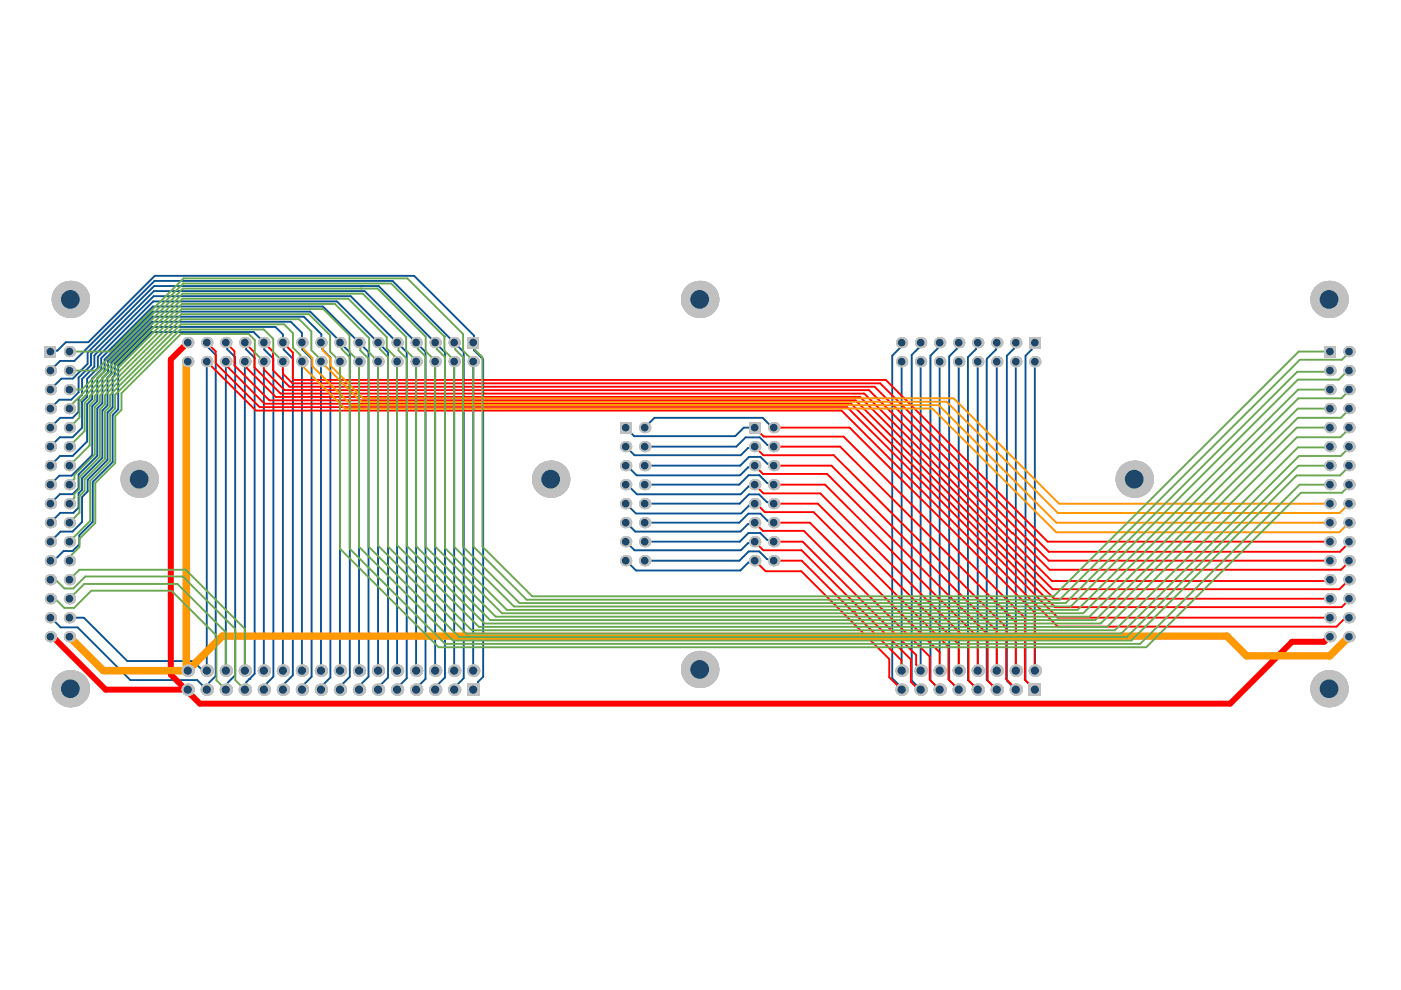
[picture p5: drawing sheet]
<svg xmlns="http://www.w3.org/2000/svg" width="297mm" height="210mm" viewBox="0 0 297 210" stroke-linecap="round" stroke-linejoin="round" font-family="sans-serif">
<g fill="none" stroke="#0b5394" stroke-width=".4">
<path d="M87.8 58.5h-55l-14.1 14.1h-4.7M12.7 76.5h3.1l17-16.9h50.4l15.1 15v69.2l-2 2M53.8 70.4h-21.7l-7 7v9.4M56 74.1l2 1.9v67.5l-1.5 1.4M58.4 69.3h-26.2l-7.9 7.8v2.4l-.4 .5v6.4M60.1 74.1l2 1.9v67.2l-1.7 1.6M61.7 68.2h-29.5l-8.6 8.6v2.4l-.8 .9v5.8M64.1 74.1l2 1.9v67.5l-1.5 1.4M64.4 67.1h-32.1l-9.4 9.4v2.4l-1.2 1.2v5.4M68.1 70.9v1.7M68.3 74l1.8 1.7v67.9l-2.1 2M76.7 60.6h-44l-14.1 14.1v2.4l-3.2 3.2h-2.4l-2.3 2.3"/>
<path d="M77.3 61.7h-44.7l-13.3 13.3v2.4l-2.6 2.7v3.1M80.3 60.6l14 14.1v69l-2 2M82.6 67l7.6 7.6v69.4l-2 2M96.3 72.6h.1M100.5 71.2v3.1l1.9 1.9v67.3l-1.1 1.1M195.2 72.7l-.4 .3v.8l-1.5 1.5v69l1.9 1.9M199.2 72.7l-.4 .3v.9l-1.5 1.5v68.9M203.3 72.7l-.4 .3v1l-1.7 1.6v68.6M207.3 72.7l-.4 .3v1l-1.7 1.7v68.4l2.1 2.1M211.2 74.1l-2 2v68l2.1 2.1M215.4 72.7l-.4 .3v.9l-1.5 1.5v68.9M219.4 72.7l-.7 .6v.8l-1.3 1.3v68.9l2 1.9"/>
<path d="M17.4 83.7v-3.3l2.6-2.7v-2.4l12.6-12.5h41.8l11.8 11.9v69.1l-2 2.1M18.5 84.2v-3.9l2.2-2.3v-2.4l11.8-11.7h38.9l10.9 10.8v69l-2.1 2.1M19.6 84.6v-4.4l1.9-1.9v-2.4l10.9-10.9h36.1l9.6 9.6v68.9l-1.4 1.4M20.6 85v-4.8l1.6-1.6v-2.4l10.2-10.1h33.4l6.3 6.3v.2l2.1 2.1v68.8l-1.5 1.5M132.9 98.7l2.1 2.1h21.9l1.7-1.7h1.1l.3-.4M160 94.7l-.3 .3h-1.1l-1.5 1.5h-22.6M160 90.7h-2.3l-1.8 1.8h-21.4M162.7 94.3l-1.6-1.6h-3l-2 2h-19.4M162.7 98.3l-1.5-1.4h-2.4l-1.9 1.8M132.7 106.8l2.1 2.1h22.3l1.7-1.7h.8l.4-.4M133 102.8l2 2h22l1.7-1.7h.9l.4-.3M160 118.9l-.4 .4h-.9l-1.7 1.7h-22.2"/>
<path d="M160 114.8l-.3 .4h-1.1l-1.5 1.5h-22.6M160 110.8l-.3 .3h-1.1l-1.6 1.6h-22.3M162.6 106.5l-1.7-1.7h-2.1l-2 2M162.6 118.6l-1.6-1.7h-2.3l-1.9 2h-20.1M162.7 102.4l-1.7-1.6h-2.3l-2 2M162.7 114.5l-1.5-1.5h-2.5l-1.9 1.8M162.7 110.4l-1.5-1.5h-2.5l-1.9 1.9M10.7 131l2.1 2h3.7l11.1 11.2h14.2l2 2M52.9 143.9l-.7 .7v1.3l-.3 .3"/>
</g>
<circle cx="52.9" cy="143.9" r=".2" fill="#0b5394"/>
<g fill="none" stroke="#0b5394" stroke-width=".4">
<path d="M12.7 76.5l-2 2.1M14 72.6l-1.8 1.7h-1.3l-.2 .2M43.8 72.6l.4 .4v.8l1.5 1.5v68l-1.4 1.5v1l-.5 .4M47.9 72.6l.3 .3v1.1l1.7 1.7v67.5l-1.6 1.5v1.1l-.4 .4M51.9 72.6l.3 .3v1.2l1.8 1.8v67l-1.1 1M55.9 72.6l.1 1.5M60 72.6l.1 .2v1.3M64 70.6l.1 3.5M68.1 72.6l.2 .2v1.2M72.1 76.7v65.5M16.7 83.2l-1.6 1.5h-2.5M17.4 83.7l-.7 .7v2.9l-1.3 1.3h-2.6l-2.1 2.1"/>
<path d="M17.4 85.2v5.5l-2 2h-2.7l-2 2M18.5 85.7v7.9l-3.1 3.1h-2.7l-2 2M19.6 86.1v10.4l-4.4 4.4h-2.6M20.6 96.6l-3.9 4v2.9l-1.3 1.3h-2.7l-2 2M136.7 98.7h20.2M136.7 90.7l2.1-2.1h22.9l2.1 2.1h.2M162.7 94.3h1l.3 .4M162.7 98.3h.9l.4 .4M17.4 103.9l-.7 .7v3l-1.2 1.1h-2.7l-2.1 2.1M17.4 105.4v5.3l-2 2h-2.6l-2.1 2.1M19.7 110.7l-2.9 2.8v1.9l-1.4 1.4h-1.9l-1.7 1.7M132.8 118.9l2 2.1"/>
<path d="M136.7 114.8h20.1M136.7 110.8h20.1M136.7 106.8h20.1M136.7 102.8h20M162.6 106.5h1.1l.3 .3M162.6 118.6h1.1l.3 .3M162.7 102.4h1l.3 .4M162.7 114.5h1l.3 .3M162.7 110.4h.9l.4 .4M14.7 131h3.1l9.2 9.2h14l1.6 1.6h.8l.4 .4M56.5 144.9l-.6 .7v.6M60.4 144.8v1l-.4 .4"/>
<path d="M64.6 144.9l-.6 .7v.6M68 145.6v.6M72.7 145l-.6 .6v.6M72.7 145h.1M76.7 144.9l-.6 .7v.6M80.2 145.8v.4M84.2 145.9v.3M88.2 146v.2M92.3 145.7v.5M96.3 145.8v.4M101.3 144.6v.6l-1 1"/>
</g>
<g fill="#0b5394">
<circle cx="72.1" cy="76.7" r=".2"/>
<circle cx="92.3" cy="76.7" r=".2"/>
</g>
<path d="M80.2 76.7v65.5M92.3 76.7v65.5" fill="none" stroke="#0b5394" stroke-width=".4"/>
<circle cx="80.2" cy="76.7" r=".2" fill="#0b5394"/>
<path d="M84.2 76.7v65.5" fill="none" stroke="#0b5394" stroke-width=".4"/>
<circle cx="84.2" cy="76.7" r=".2" fill="#0b5394"/>
<path d="M87.8 58.5l12.7 12.7M53.8 70.4l2.1 2.2M58.4 69.3l1.6 1.6v1.7M61.7 68.2l2.3 2.4M22.8 85.9l-1.1 1.1v10.1l-4.3 4.3v2.5M23.9 86.4l-1.1 1.1v10l-4.2 4.2v2.5l-1.2 1.2M25.1 86.8l-1.2 1.2v10l-4.2 4.2v8.5M11.8 118.5h-.7l-.4 .4M197.3 144.3l1.9 1.9M201.2 144.2l2.1 2M213.5 144.3l1.9 1.9" fill="none" stroke="#0b5394" stroke-width=".4"/>
<g fill="#0b5394">
<circle cx="219.4" cy="142.2" r=".2"/>
<circle cx="211.3" cy="142.2" r=".2"/>
<circle cx="199.2" cy="142.2" r=".2"/>
</g>
<path d="M189.2 75.4v68.4l2 2v.4M195.2 76.7v65.5" fill="none" stroke="#0b5394" stroke-width=".4"/>
<circle cx="195.2" cy="142.2" r=".2" fill="#0b5394"/>
<path d="M191.2 72.7l-.4 .4v.7l-1.6 1.6M191.2 76.7v65.5M132.7 90.7l1.8 1.8M132.7 94.7l1.8 1.8M132.7 98.7h.2M132.7 114.8l1.8 1.9M132.7 110.8l2 1.9M132.7 118.9h.1M132.7 106.8h.1M132.7 102.8h.3" fill="none" stroke="#0b5394" stroke-width=".4"/>
<g fill="#0b5394">
<circle cx="136.7" cy="118.9" r=".2"/>
<circle cx="136.7" cy="114.8" r=".2"/>
<circle cx="136.7" cy="102.8" r=".2"/>
</g>
<path d="M219.4 76.7v65.5" fill="none" stroke="#0b5394" stroke-width=".4"/>
<circle cx="215.4" cy="76.7" r=".2" fill="#0b5394"/>
<path d="M199.2 76.7v65.5M215.4 76.7v65.5" fill="none" stroke="#0b5394" stroke-width=".4"/>
<circle cx="203.3" cy="76.7" r=".2" fill="#0b5394"/>
<path d="M203.3 76.7v65.5M211.3 76.7v65.5M211.3 72.7l-.1 .1v1.3" fill="none" stroke="#0b5394" stroke-width=".4"/>
<circle cx="207.3" cy="76.7" r=".2" fill="#0b5394"/>
<path d="M207.3 76.7v65.5" fill="none" stroke="#0b5394" stroke-width=".4"/>
<circle cx="191.2" cy="76.7" r=".2" fill="#0b5394"/>
<g fill="none" stroke="#0b5394" stroke-width=".4">
<path d="M43.8 76.7v65.5M47.9 76.7v65.5M51.9 76.4v65.8M55.9 76.7v65.5M60 76.7v65.5M64 76.7v65.5M64.4 67.1l3.7 3.8M68 76.7v65.5M76.1 76.7v65.5M88.2 76.7v65.5M96.3 77.6v64.6M100.3 76.7v65.5"/>
<path d="M20.6 86.6v10M12.6 100.9l-1.9 1.9"/>
</g>
<circle cx="47.9" cy="76.7" r=".2" fill="#0b5394"/>
<path d="M20.6 85l-1 1.1" fill="none" stroke="#0b5394" stroke-width=".4"/>
<g fill="#0b5394">
<circle cx="43.8" cy="76.7" r=".2"/>
<circle cx="76.7" cy="60.6" r=".2"/>
</g>
<path d="M76.7 60.6h3.6" fill="none" stroke="#0b5394" stroke-width=".4"/>
<circle cx="51.9" cy="76.7" r=".2" fill="#0b5394"/>
<path d="M21.7 85.5l-1.1 1.1" fill="none" stroke="#0b5394" stroke-width=".4"/>
<circle cx="82.6" cy="67" r=".2" fill="#0b5394"/>
<path d="M77.3 61.7l5.3 5.3M12.6 84.7l-1.9 1.9M18.5 84.2l-1.1 1M19.6 84.6l-1.1 1.1" fill="none" stroke="#0b5394" stroke-width=".4"/>
<circle cx="39.8" cy="146.2" r="1.31" fill="#c0c0c0"/>
<circle cx="39.8" cy="146.2" r=".87" fill="#1f4769"/>
<circle cx="43.8" cy="146.2" r="1.31" fill="#c0c0c0"/>
<circle cx="43.8" cy="146.2" r=".87" fill="#1f4769"/>
<circle cx="47.9" cy="146.2" r="1.31" fill="#c0c0c0"/>
<circle cx="47.9" cy="146.2" r=".87" fill="#1f4769"/>
<circle cx="14.9" cy="146" r="4" fill="#c0c0c0"/>
<circle cx="14.9" cy="146" r="1.99" fill="#1f4769"/>
<circle cx="43.8" cy="142.2" r="1.31" fill="#c0c0c0"/>
<circle cx="43.8" cy="142.2" r=".87" fill="#1f4769"/>
<circle cx="39.8" cy="142.2" r="1.31" fill="#c0c0c0"/>
<circle cx="39.8" cy="142.2" r=".87" fill="#1f4769"/>
<circle cx="47.9" cy="142.2" r="1.31" fill="#c0c0c0"/>
<circle cx="47.9" cy="142.2" r=".87" fill="#1f4769"/>
<circle cx="14.7" cy="135" r="1.19" fill="#c0c0c0"/>
<circle cx="14.7" cy="135" r=".81" fill="#1f4769"/>
<circle cx="10.7" cy="135" r="1.19" fill="#c0c0c0"/>
<circle cx="10.7" cy="135" r=".81" fill="#1f4769"/>
<circle cx="10.7" cy="131" r="1.19" fill="#c0c0c0"/>
<circle cx="10.7" cy="131" r=".81" fill="#1f4769"/>
<circle cx="14.7" cy="131" r="1.19" fill="#c0c0c0"/>
<circle cx="14.7" cy="131" r=".81" fill="#1f4769"/>
<circle cx="10.7" cy="126.9" r="1.19" fill="#c0c0c0"/>
<circle cx="10.7" cy="126.9" r=".81" fill="#1f4769"/>
<circle cx="14.7" cy="126.9" r="1.19" fill="#c0c0c0"/>
<circle cx="14.7" cy="126.9" r=".81" fill="#1f4769"/>
<circle cx="10.7" cy="122.9" r="1.19" fill="#c0c0c0"/>
<circle cx="10.7" cy="122.9" r=".81" fill="#1f4769"/>
<circle cx="14.7" cy="122.9" r="1.19" fill="#c0c0c0"/>
<circle cx="14.7" cy="122.9" r=".81" fill="#1f4769"/>
<circle cx="10.7" cy="118.9" r="1.19" fill="#c0c0c0"/>
<circle cx="10.7" cy="118.9" r=".81" fill="#1f4769"/>
<circle cx="10.7" cy="114.8" r="1.19" fill="#c0c0c0"/>
<circle cx="10.7" cy="114.8" r=".81" fill="#1f4769"/>
<circle cx="10.7" cy="110.8" r="1.19" fill="#c0c0c0"/>
<circle cx="10.7" cy="110.8" r=".81" fill="#1f4769"/>
<circle cx="10.7" cy="106.8" r="1.19" fill="#c0c0c0"/>
<circle cx="10.7" cy="106.8" r=".81" fill="#1f4769"/>
<circle cx="10.7" cy="102.8" r="1.19" fill="#c0c0c0"/>
<circle cx="10.7" cy="102.8" r=".81" fill="#1f4769"/>
<circle cx="10.7" cy="78.6" r="1.19" fill="#c0c0c0"/>
<circle cx="10.7" cy="78.6" r=".81" fill="#1f4769"/>
<circle cx="10.7" cy="82.6" r="1.19" fill="#c0c0c0"/>
<circle cx="10.7" cy="82.6" r=".81" fill="#1f4769"/>
<circle cx="10.7" cy="90.7" r="1.19" fill="#c0c0c0"/>
<circle cx="10.7" cy="90.7" r=".81" fill="#1f4769"/>
<circle cx="10.7" cy="94.7" r="1.19" fill="#c0c0c0"/>
<circle cx="10.7" cy="94.7" r=".81" fill="#1f4769"/>
<circle cx="10.7" cy="98.7" r="1.19" fill="#c0c0c0"/>
<circle cx="10.7" cy="98.7" r=".81" fill="#1f4769"/>
<circle cx="10.7" cy="86.6" r="1.19" fill="#c0c0c0"/>
<circle cx="10.7" cy="86.6" r=".81" fill="#1f4769"/>
<path d="M9.5 73.4h2.4v2.3h-2.4z" fill-rule="evenodd" fill="#c0c0c0"/>
<circle cx="10.7" cy="74.5" r=".81" fill="#1f4769"/>
<circle cx="14.7" cy="118.9" r="1.19" fill="#c0c0c0"/>
<circle cx="14.7" cy="118.9" r=".81" fill="#1f4769"/>
<circle cx="14.7" cy="114.8" r="1.19" fill="#c0c0c0"/>
<circle cx="14.7" cy="114.8" r=".81" fill="#1f4769"/>
<circle cx="14.7" cy="110.8" r="1.19" fill="#c0c0c0"/>
<circle cx="14.7" cy="110.8" r=".81" fill="#1f4769"/>
<circle cx="14.7" cy="106.8" r="1.19" fill="#c0c0c0"/>
<circle cx="14.7" cy="106.8" r=".81" fill="#1f4769"/>
<circle cx="14.7" cy="102.8" r="1.19" fill="#c0c0c0"/>
<circle cx="14.7" cy="102.8" r=".81" fill="#1f4769"/>
<circle cx="14.7" cy="98.7" r="1.19" fill="#c0c0c0"/>
<circle cx="14.7" cy="98.7" r=".81" fill="#1f4769"/>
<circle cx="14.7" cy="78.6" r="1.19" fill="#c0c0c0"/>
<circle cx="14.7" cy="78.6" r=".81" fill="#1f4769"/>
<circle cx="14.7" cy="86.6" r="1.19" fill="#c0c0c0"/>
<circle cx="14.7" cy="86.6" r=".81" fill="#1f4769"/>
<circle cx="14.7" cy="74.5" r="1.19" fill="#c0c0c0"/>
<circle cx="14.7" cy="74.5" r=".81" fill="#1f4769"/>
<circle cx="14.7" cy="94.7" r="1.19" fill="#c0c0c0"/>
<circle cx="14.7" cy="94.7" r=".81" fill="#1f4769"/>
<circle cx="14.7" cy="82.6" r="1.19" fill="#c0c0c0"/>
<circle cx="14.7" cy="82.6" r=".81" fill="#1f4769"/>
<circle cx="14.7" cy="90.7" r="1.19" fill="#c0c0c0"/>
<circle cx="14.7" cy="90.7" r=".81" fill="#1f4769"/>
<circle cx="14.9" cy="63.5" r="4" fill="#c0c0c0"/>
<circle cx="14.9" cy="63.5" r="1.99" fill="#1f4769"/>
<circle cx="29.5" cy="101.6" r="4" fill="#c0c0c0"/>
<circle cx="29.5" cy="101.6" r="1.99" fill="#1f4769"/>
<circle cx="39.8" cy="76.7" r="1.19" fill="#c0c0c0"/>
<circle cx="39.8" cy="76.7" r=".81" fill="#1f4769"/>
<circle cx="39.8" cy="72.6" r="1.19" fill="#c0c0c0"/>
<circle cx="39.8" cy="72.6" r=".81" fill="#1f4769"/>
<circle cx="43.8" cy="76.7" r="1.19" fill="#c0c0c0"/>
<circle cx="43.8" cy="76.7" r=".81" fill="#1f4769"/>
<circle cx="43.8" cy="72.6" r="1.19" fill="#c0c0c0"/>
<circle cx="43.8" cy="72.6" r=".81" fill="#1f4769"/>
<circle cx="47.9" cy="76.7" r="1.19" fill="#c0c0c0"/>
<circle cx="47.9" cy="76.7" r=".81" fill="#1f4769"/>
<circle cx="47.9" cy="72.6" r="1.19" fill="#c0c0c0"/>
<circle cx="47.9" cy="72.6" r=".81" fill="#1f4769"/>
<circle cx="64" cy="146.2" r="1.31" fill="#c0c0c0"/>
<circle cx="64" cy="146.2" r=".87" fill="#1f4769"/>
<circle cx="51.9" cy="146.2" r="1.31" fill="#c0c0c0"/>
<circle cx="51.9" cy="146.2" r=".87" fill="#1f4769"/>
<circle cx="76.1" cy="146.2" r="1.31" fill="#c0c0c0"/>
<circle cx="76.1" cy="146.2" r=".87" fill="#1f4769"/>
<circle cx="84.2" cy="146.2" r="1.31" fill="#c0c0c0"/>
<circle cx="84.2" cy="146.2" r=".87" fill="#1f4769"/>
<circle cx="68" cy="146.2" r="1.31" fill="#c0c0c0"/>
<circle cx="68" cy="146.2" r=".87" fill="#1f4769"/>
<circle cx="55.9" cy="146.2" r="1.31" fill="#c0c0c0"/>
<circle cx="55.9" cy="146.2" r=".87" fill="#1f4769"/>
<circle cx="96.3" cy="146.2" r="1.31" fill="#c0c0c0"/>
<circle cx="96.3" cy="146.2" r=".87" fill="#1f4769"/>
<circle cx="92.3" cy="146.2" r="1.31" fill="#c0c0c0"/>
<circle cx="92.3" cy="146.2" r=".87" fill="#1f4769"/>
<circle cx="72.1" cy="146.2" r="1.31" fill="#c0c0c0"/>
<circle cx="72.1" cy="146.2" r=".87" fill="#1f4769"/>
<circle cx="60" cy="146.2" r="1.31" fill="#c0c0c0"/>
<circle cx="60" cy="146.2" r=".87" fill="#1f4769"/>
<circle cx="80.2" cy="146.2" r="1.31" fill="#c0c0c0"/>
<circle cx="80.2" cy="146.2" r=".87" fill="#1f4769"/>
<circle cx="88.2" cy="146.2" r="1.31" fill="#c0c0c0"/>
<circle cx="88.2" cy="146.2" r=".87" fill="#1f4769"/>
<circle cx="84.2" cy="142.2" r="1.31" fill="#c0c0c0"/>
<circle cx="84.2" cy="142.2" r=".87" fill="#1f4769"/>
<circle cx="68" cy="142.2" r="1.31" fill="#c0c0c0"/>
<circle cx="68" cy="142.2" r=".87" fill="#1f4769"/>
<circle cx="55.9" cy="142.2" r="1.31" fill="#c0c0c0"/>
<circle cx="55.9" cy="142.2" r=".87" fill="#1f4769"/>
<circle cx="51.9" cy="142.2" r="1.31" fill="#c0c0c0"/>
<circle cx="51.9" cy="142.2" r=".87" fill="#1f4769"/>
<circle cx="51.9" cy="72.6" r="1.19" fill="#c0c0c0"/>
<circle cx="51.9" cy="72.6" r=".81" fill="#1f4769"/>
<circle cx="51.9" cy="76.7" r="1.19" fill="#c0c0c0"/>
<circle cx="51.9" cy="76.7" r=".81" fill="#1f4769"/>
<circle cx="55.9" cy="72.6" r="1.19" fill="#c0c0c0"/>
<circle cx="55.9" cy="72.6" r=".81" fill="#1f4769"/>
<circle cx="55.9" cy="76.7" r="1.19" fill="#c0c0c0"/>
<circle cx="55.9" cy="76.7" r=".81" fill="#1f4769"/>
<circle cx="60" cy="142.2" r="1.31" fill="#c0c0c0"/>
<circle cx="60" cy="142.2" r=".87" fill="#1f4769"/>
<circle cx="60" cy="76.7" r="1.19" fill="#c0c0c0"/>
<circle cx="60" cy="76.7" r=".81" fill="#1f4769"/>
<circle cx="60" cy="72.6" r="1.19" fill="#c0c0c0"/>
<circle cx="60" cy="72.6" r=".81" fill="#1f4769"/>
<circle cx="64" cy="142.2" r="1.31" fill="#c0c0c0"/>
<circle cx="64" cy="142.2" r=".87" fill="#1f4769"/>
<circle cx="64" cy="72.6" r="1.19" fill="#c0c0c0"/>
<circle cx="64" cy="72.6" r=".81" fill="#1f4769"/>
<circle cx="64" cy="76.7" r="1.19" fill="#c0c0c0"/>
<circle cx="64" cy="76.7" r=".81" fill="#1f4769"/>
<circle cx="68" cy="76.7" r="1.19" fill="#c0c0c0"/>
<circle cx="68" cy="76.7" r=".81" fill="#1f4769"/>
<circle cx="68" cy="72.6" r="1.19" fill="#c0c0c0"/>
<circle cx="68" cy="72.6" r=".81" fill="#1f4769"/>
<circle cx="72.1" cy="142.2" r="1.31" fill="#c0c0c0"/>
<circle cx="72.1" cy="142.2" r=".87" fill="#1f4769"/>
<circle cx="72.1" cy="72.6" r="1.19" fill="#c0c0c0"/>
<circle cx="72.1" cy="72.6" r=".81" fill="#1f4769"/>
<circle cx="72.1" cy="76.7" r="1.19" fill="#c0c0c0"/>
<circle cx="72.1" cy="76.7" r=".81" fill="#1f4769"/>
<circle cx="76.1" cy="142.2" r="1.31" fill="#c0c0c0"/>
<circle cx="76.1" cy="142.2" r=".87" fill="#1f4769"/>
<circle cx="76.1" cy="72.6" r="1.19" fill="#c0c0c0"/>
<circle cx="76.1" cy="72.6" r=".81" fill="#1f4769"/>
<circle cx="76.1" cy="76.7" r="1.19" fill="#c0c0c0"/>
<circle cx="76.1" cy="76.7" r=".81" fill="#1f4769"/>
<circle cx="80.2" cy="142.2" r="1.31" fill="#c0c0c0"/>
<circle cx="80.2" cy="142.2" r=".87" fill="#1f4769"/>
<circle cx="80.2" cy="76.7" r="1.19" fill="#c0c0c0"/>
<circle cx="80.2" cy="76.7" r=".81" fill="#1f4769"/>
<circle cx="80.2" cy="72.6" r="1.19" fill="#c0c0c0"/>
<circle cx="80.2" cy="72.6" r=".81" fill="#1f4769"/>
<circle cx="84.2" cy="76.7" r="1.19" fill="#c0c0c0"/>
<circle cx="84.2" cy="76.7" r=".81" fill="#1f4769"/>
<circle cx="84.2" cy="72.6" r="1.19" fill="#c0c0c0"/>
<circle cx="84.2" cy="72.6" r=".81" fill="#1f4769"/>
<circle cx="88.2" cy="142.2" r="1.31" fill="#c0c0c0"/>
<circle cx="88.2" cy="142.2" r=".87" fill="#1f4769"/>
<circle cx="88.2" cy="76.7" r="1.19" fill="#c0c0c0"/>
<circle cx="88.2" cy="76.7" r=".81" fill="#1f4769"/>
<circle cx="88.2" cy="72.6" r="1.19" fill="#c0c0c0"/>
<circle cx="88.2" cy="72.6" r=".81" fill="#1f4769"/>
<circle cx="92.3" cy="142.2" r="1.31" fill="#c0c0c0"/>
<circle cx="92.3" cy="142.2" r=".87" fill="#1f4769"/>
<circle cx="92.3" cy="76.7" r="1.19" fill="#c0c0c0"/>
<circle cx="92.3" cy="76.7" r=".81" fill="#1f4769"/>
<circle cx="92.3" cy="72.6" r="1.19" fill="#c0c0c0"/>
<circle cx="92.3" cy="72.6" r=".81" fill="#1f4769"/>
<circle cx="96.3" cy="142.2" r="1.31" fill="#c0c0c0"/>
<circle cx="96.3" cy="142.2" r=".87" fill="#1f4769"/>
<circle cx="96.3" cy="76.7" r="1.19" fill="#c0c0c0"/>
<circle cx="96.3" cy="76.7" r=".81" fill="#1f4769"/>
<circle cx="96.3" cy="72.6" r="1.19" fill="#c0c0c0"/>
<circle cx="96.3" cy="72.6" r=".81" fill="#1f4769"/>
<path d="M99 144.9h2.6v2.6h-2.6z" fill-rule="evenodd" fill="#c0c0c0"/>
<circle cx="100.3" cy="146.2" r=".87" fill="#1f4769"/>
<circle cx="100.3" cy="142.2" r="1.31" fill="#c0c0c0"/>
<circle cx="100.3" cy="142.2" r=".87" fill="#1f4769"/>
<circle cx="164" cy="118.9" r="1.19" fill="#c0c0c0"/>
<circle cx="164" cy="118.9" r=".81" fill="#1f4769"/>
<circle cx="164" cy="114.8" r="1.19" fill="#c0c0c0"/>
<circle cx="164" cy="114.8" r=".81" fill="#1f4769"/>
<circle cx="195.2" cy="142.2" r="1.31" fill="#c0c0c0"/>
<circle cx="195.2" cy="142.2" r=".87" fill="#1f4769"/>
<circle cx="132.7" cy="118.9" r="1.19" fill="#c0c0c0"/>
<circle cx="132.7" cy="118.9" r=".81" fill="#1f4769"/>
<circle cx="132.7" cy="114.8" r="1.19" fill="#c0c0c0"/>
<circle cx="132.7" cy="114.8" r=".81" fill="#1f4769"/>
<circle cx="160" cy="114.8" r="1.19" fill="#c0c0c0"/>
<circle cx="160" cy="114.8" r=".81" fill="#1f4769"/>
<circle cx="160" cy="118.9" r="1.19" fill="#c0c0c0"/>
<circle cx="160" cy="118.9" r=".81" fill="#1f4769"/>
<circle cx="195.2" cy="146.2" r="1.31" fill="#c0c0c0"/>
<circle cx="195.2" cy="146.2" r=".87" fill="#1f4769"/>
<circle cx="191.2" cy="142.2" r="1.31" fill="#c0c0c0"/>
<circle cx="191.2" cy="142.2" r=".87" fill="#1f4769"/>
<circle cx="148.3" cy="141.9" r="4" fill="#c0c0c0"/>
<circle cx="148.3" cy="141.9" r="1.98" fill="#1f4769"/>
<circle cx="191.2" cy="146.2" r="1.31" fill="#c0c0c0"/>
<circle cx="191.2" cy="146.2" r=".87" fill="#1f4769"/>
<circle cx="136.7" cy="118.9" r="1.19" fill="#c0c0c0"/>
<circle cx="136.7" cy="118.9" r=".81" fill="#1f4769"/>
<circle cx="136.7" cy="114.8" r="1.19" fill="#c0c0c0"/>
<circle cx="136.7" cy="114.8" r=".81" fill="#1f4769"/>
<path d="M99.1 71.4h2.4v2.4h-2.4z" fill-rule="evenodd" fill="#c0c0c0"/>
<circle cx="100.3" cy="72.6" r=".81" fill="#1f4769"/>
<circle cx="100.3" cy="76.7" r="1.19" fill="#c0c0c0"/>
<circle cx="100.3" cy="76.7" r=".81" fill="#1f4769"/>
<circle cx="116.8" cy="101.6" r="4" fill="#c0c0c0"/>
<circle cx="116.8" cy="101.6" r="1.99" fill="#1f4769"/>
<circle cx="132.7" cy="110.8" r="1.19" fill="#c0c0c0"/>
<circle cx="132.7" cy="110.8" r=".81" fill="#1f4769"/>
<circle cx="132.7" cy="106.8" r="1.19" fill="#c0c0c0"/>
<circle cx="132.7" cy="106.8" r=".81" fill="#1f4769"/>
<circle cx="132.7" cy="98.7" r="1.19" fill="#c0c0c0"/>
<circle cx="132.7" cy="98.7" r=".81" fill="#1f4769"/>
<circle cx="132.7" cy="94.7" r="1.19" fill="#c0c0c0"/>
<circle cx="132.7" cy="94.7" r=".81" fill="#1f4769"/>
<circle cx="132.7" cy="102.8" r="1.19" fill="#c0c0c0"/>
<circle cx="132.7" cy="102.8" r=".81" fill="#1f4769"/>
<path d="M131.5 89.5h2.3v2.4h-2.3z" fill-rule="evenodd" fill="#c0c0c0"/>
<circle cx="132.7" cy="90.7" r=".81" fill="#1f4769"/>
<circle cx="136.7" cy="110.8" r="1.19" fill="#c0c0c0"/>
<circle cx="136.7" cy="110.8" r=".81" fill="#1f4769"/>
<circle cx="136.7" cy="102.8" r="1.19" fill="#c0c0c0"/>
<circle cx="136.7" cy="102.8" r=".81" fill="#1f4769"/>
<circle cx="136.7" cy="94.7" r="1.19" fill="#c0c0c0"/>
<circle cx="136.7" cy="94.7" r=".81" fill="#1f4769"/>
<circle cx="136.7" cy="98.7" r="1.19" fill="#c0c0c0"/>
<circle cx="136.7" cy="98.7" r=".81" fill="#1f4769"/>
<circle cx="136.7" cy="90.7" r="1.19" fill="#c0c0c0"/>
<circle cx="136.7" cy="90.7" r=".81" fill="#1f4769"/>
<circle cx="136.7" cy="106.8" r="1.19" fill="#c0c0c0"/>
<circle cx="136.7" cy="106.8" r=".81" fill="#1f4769"/>
<circle cx="148.3" cy="63.5" r="4" fill="#c0c0c0"/>
<circle cx="148.3" cy="63.5" r="1.99" fill="#1f4769"/>
<circle cx="160" cy="110.8" r="1.19" fill="#c0c0c0"/>
<circle cx="160" cy="110.8" r=".81" fill="#1f4769"/>
<circle cx="160" cy="98.7" r="1.19" fill="#c0c0c0"/>
<circle cx="160" cy="98.7" r=".81" fill="#1f4769"/>
<circle cx="160" cy="102.8" r="1.19" fill="#c0c0c0"/>
<circle cx="160" cy="102.8" r=".81" fill="#1f4769"/>
<circle cx="160" cy="94.7" r="1.19" fill="#c0c0c0"/>
<circle cx="160" cy="94.7" r=".81" fill="#1f4769"/>
<path d="M158.8 89.5h2.4v2.4h-2.4z" fill-rule="evenodd" fill="#c0c0c0"/>
<circle cx="160" cy="90.7" r=".81" fill="#1f4769"/>
<circle cx="160" cy="106.8" r="1.19" fill="#c0c0c0"/>
<circle cx="160" cy="106.8" r=".81" fill="#1f4769"/>
<circle cx="164" cy="110.8" r="1.19" fill="#c0c0c0"/>
<circle cx="164" cy="110.8" r=".81" fill="#1f4769"/>
<circle cx="164" cy="98.7" r="1.19" fill="#c0c0c0"/>
<circle cx="164" cy="98.7" r=".81" fill="#1f4769"/>
<circle cx="164" cy="90.7" r="1.19" fill="#c0c0c0"/>
<circle cx="164" cy="90.7" r=".81" fill="#1f4769"/>
<circle cx="164" cy="94.7" r="1.19" fill="#c0c0c0"/>
<circle cx="164" cy="94.7" r=".81" fill="#1f4769"/>
<circle cx="164" cy="102.8" r="1.19" fill="#c0c0c0"/>
<circle cx="164" cy="102.8" r=".81" fill="#1f4769"/>
<circle cx="164" cy="106.8" r="1.19" fill="#c0c0c0"/>
<circle cx="164" cy="106.8" r=".81" fill="#1f4769"/>
<circle cx="191.2" cy="72.7" r="1.19" fill="#c0c0c0"/>
<circle cx="191.2" cy="72.7" r=".81" fill="#1f4769"/>
<circle cx="191.2" cy="76.7" r="1.19" fill="#c0c0c0"/>
<circle cx="191.2" cy="76.7" r=".81" fill="#1f4769"/>
<circle cx="199.2" cy="142.2" r="1.31" fill="#c0c0c0"/>
<circle cx="199.2" cy="142.2" r=".87" fill="#1f4769"/>
<circle cx="199.2" cy="146.2" r="1.31" fill="#c0c0c0"/>
<circle cx="199.2" cy="146.2" r=".87" fill="#1f4769"/>
<circle cx="203.3" cy="142.2" r="1.31" fill="#c0c0c0"/>
<circle cx="203.3" cy="142.2" r=".87" fill="#1f4769"/>
<circle cx="203.3" cy="146.2" r="1.31" fill="#c0c0c0"/>
<circle cx="203.3" cy="146.2" r=".87" fill="#1f4769"/>
<circle cx="207.3" cy="142.2" r="1.31" fill="#c0c0c0"/>
<circle cx="207.3" cy="142.2" r=".87" fill="#1f4769"/>
<circle cx="207.3" cy="146.2" r="1.31" fill="#c0c0c0"/>
<circle cx="207.3" cy="146.2" r=".87" fill="#1f4769"/>
<circle cx="211.3" cy="146.2" r="1.31" fill="#c0c0c0"/>
<circle cx="211.3" cy="146.2" r=".87" fill="#1f4769"/>
<circle cx="211.3" cy="142.2" r="1.31" fill="#c0c0c0"/>
<circle cx="211.3" cy="142.2" r=".87" fill="#1f4769"/>
<circle cx="215.4" cy="142.2" r="1.31" fill="#c0c0c0"/>
<circle cx="215.4" cy="142.2" r=".87" fill="#1f4769"/>
<circle cx="215.4" cy="146.2" r="1.31" fill="#c0c0c0"/>
<circle cx="215.4" cy="146.2" r=".87" fill="#1f4769"/>
<path d="M218.1 144.9h2.6v2.6h-2.6z" fill-rule="evenodd" fill="#c0c0c0"/>
<circle cx="219.4" cy="146.2" r=".87" fill="#1f4769"/>
<circle cx="219.4" cy="142.2" r="1.31" fill="#c0c0c0"/>
<circle cx="219.4" cy="142.2" r=".87" fill="#1f4769"/>
<circle cx="281.8" cy="146" r="4" fill="#c0c0c0"/>
<circle cx="281.8" cy="146" r="1.99" fill="#1f4769"/>
<circle cx="282" cy="131" r="1.19" fill="#c0c0c0"/>
<circle cx="282" cy="131" r=".81" fill="#1f4769"/>
<circle cx="282" cy="126.9" r="1.19" fill="#c0c0c0"/>
<circle cx="282" cy="126.9" r=".81" fill="#1f4769"/>
<circle cx="282" cy="110.8" r="1.19" fill="#c0c0c0"/>
<circle cx="282" cy="110.8" r=".81" fill="#1f4769"/>
<circle cx="282" cy="122.9" r="1.19" fill="#c0c0c0"/>
<circle cx="282" cy="122.9" r=".81" fill="#1f4769"/>
<circle cx="282" cy="114.8" r="1.19" fill="#c0c0c0"/>
<circle cx="282" cy="114.8" r=".81" fill="#1f4769"/>
<circle cx="282" cy="118.9" r="1.19" fill="#c0c0c0"/>
<circle cx="282" cy="118.9" r=".81" fill="#1f4769"/>
<circle cx="282" cy="135" r="1.19" fill="#c0c0c0"/>
<circle cx="282" cy="135" r=".81" fill="#1f4769"/>
<circle cx="282" cy="106.8" r="1.19" fill="#c0c0c0"/>
<circle cx="282" cy="106.8" r=".81" fill="#1f4769"/>
<circle cx="282" cy="102.8" r="1.19" fill="#c0c0c0"/>
<circle cx="282" cy="102.8" r=".81" fill="#1f4769"/>
<circle cx="286" cy="122.9" r="1.19" fill="#c0c0c0"/>
<circle cx="286" cy="122.9" r=".81" fill="#1f4769"/>
<circle cx="286" cy="135" r="1.19" fill="#c0c0c0"/>
<circle cx="286" cy="135" r=".81" fill="#1f4769"/>
<circle cx="286" cy="110.8" r="1.19" fill="#c0c0c0"/>
<circle cx="286" cy="110.8" r=".81" fill="#1f4769"/>
<circle cx="286" cy="114.8" r="1.19" fill="#c0c0c0"/>
<circle cx="286" cy="114.8" r=".81" fill="#1f4769"/>
<circle cx="286" cy="118.9" r="1.19" fill="#c0c0c0"/>
<circle cx="286" cy="118.9" r=".81" fill="#1f4769"/>
<circle cx="286" cy="131" r="1.19" fill="#c0c0c0"/>
<circle cx="286" cy="131" r=".81" fill="#1f4769"/>
<circle cx="286" cy="126.9" r="1.19" fill="#c0c0c0"/>
<circle cx="286" cy="126.9" r=".81" fill="#1f4769"/>
<circle cx="286" cy="106.8" r="1.19" fill="#c0c0c0"/>
<circle cx="286" cy="106.8" r=".81" fill="#1f4769"/>
<circle cx="286" cy="102.8" r="1.19" fill="#c0c0c0"/>
<circle cx="286" cy="102.8" r=".81" fill="#1f4769"/>
<circle cx="195.2" cy="76.7" r="1.19" fill="#c0c0c0"/>
<circle cx="195.2" cy="76.7" r=".81" fill="#1f4769"/>
<circle cx="195.2" cy="72.7" r="1.19" fill="#c0c0c0"/>
<circle cx="195.2" cy="72.7" r=".81" fill="#1f4769"/>
<circle cx="199.2" cy="76.7" r="1.19" fill="#c0c0c0"/>
<circle cx="199.2" cy="76.7" r=".81" fill="#1f4769"/>
<circle cx="199.2" cy="72.7" r="1.19" fill="#c0c0c0"/>
<circle cx="199.2" cy="72.7" r=".81" fill="#1f4769"/>
<circle cx="203.3" cy="76.7" r="1.19" fill="#c0c0c0"/>
<circle cx="203.3" cy="76.7" r=".81" fill="#1f4769"/>
<circle cx="203.3" cy="72.7" r="1.19" fill="#c0c0c0"/>
<circle cx="203.3" cy="72.7" r=".81" fill="#1f4769"/>
<circle cx="207.3" cy="76.7" r="1.19" fill="#c0c0c0"/>
<circle cx="207.3" cy="76.7" r=".81" fill="#1f4769"/>
<circle cx="207.3" cy="72.7" r="1.19" fill="#c0c0c0"/>
<circle cx="207.3" cy="72.7" r=".81" fill="#1f4769"/>
<circle cx="211.3" cy="76.7" r="1.19" fill="#c0c0c0"/>
<circle cx="211.3" cy="76.7" r=".81" fill="#1f4769"/>
<circle cx="211.3" cy="72.7" r="1.19" fill="#c0c0c0"/>
<circle cx="211.3" cy="72.7" r=".81" fill="#1f4769"/>
<circle cx="215.4" cy="76.7" r="1.19" fill="#c0c0c0"/>
<circle cx="215.4" cy="76.7" r=".81" fill="#1f4769"/>
<circle cx="215.4" cy="72.7" r="1.19" fill="#c0c0c0"/>
<circle cx="215.4" cy="72.7" r=".81" fill="#1f4769"/>
<circle cx="219.4" cy="76.7" r="1.19" fill="#c0c0c0"/>
<circle cx="219.4" cy="76.7" r=".81" fill="#1f4769"/>
<path d="M218.2 71.5h2.4v2.3h-2.4z" fill-rule="evenodd" fill="#c0c0c0"/>
<circle cx="219.4" cy="72.7" r=".81" fill="#1f4769"/>
<circle cx="240.5" cy="101.6" r="4" fill="#c0c0c0"/>
<circle cx="240.5" cy="101.6" r="1.99" fill="#1f4769"/>
<circle cx="281.8" cy="63.5" r="4" fill="#c0c0c0"/>
<circle cx="281.8" cy="63.5" r="1.99" fill="#1f4769"/>
<circle cx="282" cy="98.7" r="1.19" fill="#c0c0c0"/>
<circle cx="282" cy="98.7" r=".81" fill="#1f4769"/>
<circle cx="282" cy="94.7" r="1.19" fill="#c0c0c0"/>
<circle cx="282" cy="94.7" r=".81" fill="#1f4769"/>
<circle cx="282" cy="90.7" r="1.19" fill="#c0c0c0"/>
<circle cx="282" cy="90.7" r=".81" fill="#1f4769"/>
<circle cx="282" cy="86.6" r="1.19" fill="#c0c0c0"/>
<circle cx="282" cy="86.6" r=".81" fill="#1f4769"/>
<circle cx="282" cy="82.6" r="1.19" fill="#c0c0c0"/>
<circle cx="282" cy="82.6" r=".81" fill="#1f4769"/>
<circle cx="282" cy="78.6" r="1.19" fill="#c0c0c0"/>
<circle cx="282" cy="78.6" r=".81" fill="#1f4769"/>
<path d="M280.8 73.4h2.4v2.3h-2.4z" fill-rule="evenodd" fill="#c0c0c0"/>
<circle cx="282" cy="74.5" r=".81" fill="#1f4769"/>
<circle cx="286" cy="98.7" r="1.19" fill="#c0c0c0"/>
<circle cx="286" cy="98.7" r=".81" fill="#1f4769"/>
<circle cx="286" cy="94.7" r="1.19" fill="#c0c0c0"/>
<circle cx="286" cy="94.7" r=".81" fill="#1f4769"/>
<circle cx="286" cy="90.7" r="1.19" fill="#c0c0c0"/>
<circle cx="286" cy="90.7" r=".81" fill="#1f4769"/>
<circle cx="286" cy="86.6" r="1.19" fill="#c0c0c0"/>
<circle cx="286" cy="86.6" r=".81" fill="#1f4769"/>
<circle cx="286" cy="82.6" r="1.19" fill="#c0c0c0"/>
<circle cx="286" cy="82.6" r=".81" fill="#1f4769"/>
<circle cx="286" cy="78.6" r="1.19" fill="#c0c0c0"/>
<circle cx="286" cy="78.6" r=".81" fill="#1f4769"/>
<circle cx="286" cy="74.5" r="1.19" fill="#c0c0c0"/>
<circle cx="286" cy="74.5" r=".81" fill="#1f4769"/>
<path d="M39.8 72.6l-3.6 3.6v66.8l3.2 3.2h.4M10.7 135h.2l.4 .4h.3l10.8 10.8h16.6M282 135h-.2l-1.1 1.1h-6.8l-13.1 13.1h-218.4l-2.7-2.8" fill="none" stroke="#f00" stroke-width="1.3"/>
<g fill="none" stroke="#f00" stroke-width=".4">
<path d="M43.8 76.7l10.4 10.3h124.2l45.9 45.9h59.1l1.5-1.5h.7l.4-.4M45.7 77l9.4 9.3h124.5l44.7 44.7h57.7M48.3 77.8l7.8 7.8h124.4l43.1 43.1h60.9l1.5-1.5M49.7 77.5l7.4 7.4h124.3l42.1 42h58.5M52.3 78l6.2 6.2h123.9l40.8 40.7h60.8l2-2M53.9 77.9l5.6 5.5h123.7l39.8 39.8M55.9 78.3l4.4 4.4h124l30.3 30.4M57.9 78.5l3.5 3.5h124l37 36.9M60 76.7v2.5l2 2.1h124.6l35.8 35.7M62.1 74.7v5.6l.2 .3h125.5l34.3 34.2M178.8 92.6l38.5 38.4v13.1l2.1 2.1M170 116.7l23.1 23.1v4.8l1.7 1.6"/>
<path d="M173.9 104.6l31.4 31.4v8.3l2 1.9M175.4 100.5l34 34v9.8l1.9 1.9"/>
</g>
<circle cx="286" cy="122.9" r=".2" fill="#f00"/>
<g fill="none" stroke="#f00" stroke-width=".4">
<path d="M45.7 74.5v2.5M47.9 76.7l.4 .4v.7M49.7 74.4v3.1M51.9 76.7l.4 .3v1M53.9 74.7v3.2M55.9 76.7v1.6M57.9 74.6v3.9M160 98.7l1.8 1.8h13.6M160 94.7l1.8 1.8h15l36.5 36.5v11l2.1 2v.2M160 90.7l1.9 1.9h16.9M164 90.7h16.1l39.3 39.1v12.4M164 94.7h14.1l37.3 37.2v10.3"/>
<path d="M164 98.7h12.3l35 35v8.5M160 114.8l1.8 1.9h8.2M160 110.8l1.7 1.7h8.7l26.7 26.7v4.9M160 102.8l1.9 1.8h12M160.1 118.9l2.2 2.2h7.6l18.6 18.6v3.9M160.4 106.8l1.8 1.8h10.3l28.6 28.5v6.9l2.2 2.2M164 102.8h10.9l32.4 32.3v7.1M164 106.8h9.4l29.9 29.8v5.6M164 110.8h7.7l27.5 27.5v3.9M214.6 113.1h.2l7.7 7.7h61.8l1.7-1.7M222.1 114.8h59.9M222.4 118.9h59.6"/>
<path d="M286 115.1l-1.9 1.9h-61.7M194.2 138.9v2l1 1v.3M282 122.9l-.3 .3h-58.7M211.3 146.2h.1"/>
</g>
<circle cx="191.2" cy="146.2" r=".2" fill="#f00"/>
<path d="M160 118.9h.1M164 114.8h6.2l24 24.1M164 118.9h6l21.2 21.1v2.2M188.5 143.6l2.7 2.6M194.8 146.2h.4M197.1 144.1l2.1 2.1" fill="none" stroke="#f00" stroke-width=".4"/>
<circle cx="181.1" cy="129.8" r=".2" fill="#f00"/>
<path d="M160 106.8h.4" fill="none" stroke="#f00" stroke-width=".4"/>
<circle cx="160" cy="98.7" r=".2" fill="#f00"/>
<path d="M43.8 72.6l1.9 1.9M47.9 72.6l1.8 1.8" fill="none" stroke="#f00" stroke-width=".4"/>
<circle cx="47.9" cy="72.6" r=".2" fill="#f00"/>
<path d="M51.9 72.6l2 2.1M55.9 72.6l2 2M60 72.6l2.1 2.1M286 114.8v.3M286 118.9v.2M286 126.9v.3" fill="none" stroke="#f00" stroke-width=".4"/>
<circle cx="39.8" cy="146.2" r="1.31" fill="#c0c0c0"/>
<circle cx="39.8" cy="146.2" r=".87" fill="#1f4769"/>
<circle cx="43.8" cy="146.2" r="1.31" fill="#c0c0c0"/>
<circle cx="43.8" cy="146.2" r=".87" fill="#1f4769"/>
<circle cx="47.9" cy="146.2" r="1.31" fill="#c0c0c0"/>
<circle cx="47.9" cy="146.2" r=".87" fill="#1f4769"/>
<circle cx="14.9" cy="146" r="4" fill="#c0c0c0"/>
<circle cx="14.9" cy="146" r="1.99" fill="#1f4769"/>
<circle cx="43.8" cy="142.2" r="1.31" fill="#c0c0c0"/>
<circle cx="43.8" cy="142.2" r=".87" fill="#1f4769"/>
<circle cx="39.8" cy="142.2" r="1.31" fill="#c0c0c0"/>
<circle cx="39.8" cy="142.2" r=".87" fill="#1f4769"/>
<circle cx="47.9" cy="142.2" r="1.31" fill="#c0c0c0"/>
<circle cx="47.9" cy="142.2" r=".87" fill="#1f4769"/>
<circle cx="14.7" cy="135" r="1.19" fill="#c0c0c0"/>
<circle cx="14.7" cy="135" r=".81" fill="#1f4769"/>
<circle cx="10.7" cy="135" r="1.19" fill="#c0c0c0"/>
<circle cx="10.7" cy="135" r=".81" fill="#1f4769"/>
<circle cx="10.7" cy="131" r="1.19" fill="#c0c0c0"/>
<circle cx="10.7" cy="131" r=".81" fill="#1f4769"/>
<circle cx="14.7" cy="131" r="1.19" fill="#c0c0c0"/>
<circle cx="14.7" cy="131" r=".81" fill="#1f4769"/>
<circle cx="10.7" cy="126.9" r="1.19" fill="#c0c0c0"/>
<circle cx="10.7" cy="126.9" r=".81" fill="#1f4769"/>
<circle cx="14.7" cy="126.9" r="1.19" fill="#c0c0c0"/>
<circle cx="14.7" cy="126.9" r=".81" fill="#1f4769"/>
<circle cx="10.7" cy="122.9" r="1.19" fill="#c0c0c0"/>
<circle cx="10.7" cy="122.9" r=".81" fill="#1f4769"/>
<circle cx="14.7" cy="122.9" r="1.19" fill="#c0c0c0"/>
<circle cx="14.7" cy="122.9" r=".81" fill="#1f4769"/>
<circle cx="10.7" cy="118.9" r="1.19" fill="#c0c0c0"/>
<circle cx="10.7" cy="118.9" r=".81" fill="#1f4769"/>
<circle cx="10.7" cy="114.8" r="1.19" fill="#c0c0c0"/>
<circle cx="10.7" cy="114.8" r=".81" fill="#1f4769"/>
<circle cx="10.7" cy="110.8" r="1.19" fill="#c0c0c0"/>
<circle cx="10.7" cy="110.8" r=".81" fill="#1f4769"/>
<circle cx="10.7" cy="106.8" r="1.19" fill="#c0c0c0"/>
<circle cx="10.7" cy="106.8" r=".81" fill="#1f4769"/>
<circle cx="10.7" cy="102.8" r="1.19" fill="#c0c0c0"/>
<circle cx="10.7" cy="102.8" r=".81" fill="#1f4769"/>
<circle cx="10.7" cy="78.6" r="1.19" fill="#c0c0c0"/>
<circle cx="10.7" cy="78.6" r=".81" fill="#1f4769"/>
<circle cx="10.7" cy="82.6" r="1.19" fill="#c0c0c0"/>
<circle cx="10.7" cy="82.6" r=".81" fill="#1f4769"/>
<circle cx="10.7" cy="90.7" r="1.19" fill="#c0c0c0"/>
<circle cx="10.7" cy="90.7" r=".81" fill="#1f4769"/>
<circle cx="10.7" cy="94.7" r="1.19" fill="#c0c0c0"/>
<circle cx="10.7" cy="94.7" r=".81" fill="#1f4769"/>
<circle cx="10.7" cy="98.7" r="1.19" fill="#c0c0c0"/>
<circle cx="10.7" cy="98.7" r=".81" fill="#1f4769"/>
<circle cx="10.7" cy="86.6" r="1.19" fill="#c0c0c0"/>
<circle cx="10.7" cy="86.6" r=".81" fill="#1f4769"/>
<path d="M9.5 73.4h2.4v2.3h-2.4z" fill-rule="evenodd" fill="#c0c0c0"/>
<circle cx="10.7" cy="74.5" r=".81" fill="#1f4769"/>
<circle cx="14.7" cy="118.9" r="1.19" fill="#c0c0c0"/>
<circle cx="14.7" cy="118.9" r=".81" fill="#1f4769"/>
<circle cx="14.7" cy="114.8" r="1.19" fill="#c0c0c0"/>
<circle cx="14.7" cy="114.8" r=".81" fill="#1f4769"/>
<circle cx="14.7" cy="110.8" r="1.19" fill="#c0c0c0"/>
<circle cx="14.7" cy="110.8" r=".81" fill="#1f4769"/>
<circle cx="14.7" cy="106.8" r="1.19" fill="#c0c0c0"/>
<circle cx="14.7" cy="106.8" r=".81" fill="#1f4769"/>
<circle cx="14.7" cy="102.8" r="1.19" fill="#c0c0c0"/>
<circle cx="14.7" cy="102.8" r=".81" fill="#1f4769"/>
<circle cx="14.7" cy="98.7" r="1.19" fill="#c0c0c0"/>
<circle cx="14.7" cy="98.7" r=".81" fill="#1f4769"/>
<circle cx="14.7" cy="78.6" r="1.19" fill="#c0c0c0"/>
<circle cx="14.7" cy="78.6" r=".81" fill="#1f4769"/>
<circle cx="14.7" cy="86.6" r="1.19" fill="#c0c0c0"/>
<circle cx="14.7" cy="86.6" r=".81" fill="#1f4769"/>
<circle cx="14.7" cy="74.5" r="1.19" fill="#c0c0c0"/>
<circle cx="14.7" cy="74.5" r=".81" fill="#1f4769"/>
<circle cx="14.7" cy="94.7" r="1.19" fill="#c0c0c0"/>
<circle cx="14.7" cy="94.7" r=".81" fill="#1f4769"/>
<circle cx="14.7" cy="82.6" r="1.19" fill="#c0c0c0"/>
<circle cx="14.7" cy="82.6" r=".81" fill="#1f4769"/>
<circle cx="14.7" cy="90.7" r="1.19" fill="#c0c0c0"/>
<circle cx="14.7" cy="90.7" r=".81" fill="#1f4769"/>
<circle cx="14.9" cy="63.5" r="4" fill="#c0c0c0"/>
<circle cx="14.9" cy="63.5" r="1.99" fill="#1f4769"/>
<circle cx="29.5" cy="101.6" r="4" fill="#c0c0c0"/>
<circle cx="29.5" cy="101.6" r="1.99" fill="#1f4769"/>
<circle cx="39.8" cy="76.7" r="1.19" fill="#c0c0c0"/>
<circle cx="39.8" cy="76.7" r=".81" fill="#1f4769"/>
<circle cx="39.8" cy="72.6" r="1.19" fill="#c0c0c0"/>
<circle cx="39.8" cy="72.6" r=".81" fill="#1f4769"/>
<circle cx="43.8" cy="76.7" r="1.19" fill="#c0c0c0"/>
<circle cx="43.8" cy="76.7" r=".81" fill="#1f4769"/>
<circle cx="43.8" cy="72.6" r="1.19" fill="#c0c0c0"/>
<circle cx="43.8" cy="72.6" r=".81" fill="#1f4769"/>
<circle cx="47.9" cy="76.7" r="1.19" fill="#c0c0c0"/>
<circle cx="47.9" cy="76.7" r=".81" fill="#1f4769"/>
<circle cx="47.9" cy="72.6" r="1.19" fill="#c0c0c0"/>
<circle cx="47.9" cy="72.6" r=".81" fill="#1f4769"/>
<circle cx="64" cy="146.2" r="1.31" fill="#c0c0c0"/>
<circle cx="64" cy="146.2" r=".87" fill="#1f4769"/>
<circle cx="51.9" cy="146.2" r="1.31" fill="#c0c0c0"/>
<circle cx="51.9" cy="146.2" r=".87" fill="#1f4769"/>
<circle cx="76.1" cy="146.2" r="1.31" fill="#c0c0c0"/>
<circle cx="76.1" cy="146.2" r=".87" fill="#1f4769"/>
<circle cx="84.2" cy="146.2" r="1.31" fill="#c0c0c0"/>
<circle cx="84.2" cy="146.2" r=".87" fill="#1f4769"/>
<circle cx="68" cy="146.2" r="1.31" fill="#c0c0c0"/>
<circle cx="68" cy="146.2" r=".87" fill="#1f4769"/>
<circle cx="55.9" cy="146.2" r="1.31" fill="#c0c0c0"/>
<circle cx="55.9" cy="146.2" r=".87" fill="#1f4769"/>
<circle cx="96.3" cy="146.2" r="1.31" fill="#c0c0c0"/>
<circle cx="96.3" cy="146.2" r=".87" fill="#1f4769"/>
<circle cx="92.3" cy="146.2" r="1.31" fill="#c0c0c0"/>
<circle cx="92.3" cy="146.2" r=".87" fill="#1f4769"/>
<circle cx="72.1" cy="146.2" r="1.31" fill="#c0c0c0"/>
<circle cx="72.1" cy="146.2" r=".87" fill="#1f4769"/>
<circle cx="60" cy="146.2" r="1.31" fill="#c0c0c0"/>
<circle cx="60" cy="146.2" r=".87" fill="#1f4769"/>
<circle cx="80.2" cy="146.2" r="1.31" fill="#c0c0c0"/>
<circle cx="80.2" cy="146.2" r=".87" fill="#1f4769"/>
<circle cx="88.2" cy="146.2" r="1.31" fill="#c0c0c0"/>
<circle cx="88.2" cy="146.2" r=".87" fill="#1f4769"/>
<circle cx="84.2" cy="142.2" r="1.31" fill="#c0c0c0"/>
<circle cx="84.2" cy="142.2" r=".87" fill="#1f4769"/>
<circle cx="68" cy="142.2" r="1.31" fill="#c0c0c0"/>
<circle cx="68" cy="142.2" r=".87" fill="#1f4769"/>
<circle cx="55.9" cy="142.2" r="1.31" fill="#c0c0c0"/>
<circle cx="55.9" cy="142.2" r=".87" fill="#1f4769"/>
<circle cx="51.9" cy="142.2" r="1.31" fill="#c0c0c0"/>
<circle cx="51.9" cy="142.2" r=".87" fill="#1f4769"/>
<circle cx="51.9" cy="72.6" r="1.19" fill="#c0c0c0"/>
<circle cx="51.9" cy="72.6" r=".81" fill="#1f4769"/>
<circle cx="51.9" cy="76.7" r="1.19" fill="#c0c0c0"/>
<circle cx="51.9" cy="76.7" r=".81" fill="#1f4769"/>
<circle cx="55.9" cy="72.6" r="1.19" fill="#c0c0c0"/>
<circle cx="55.9" cy="72.6" r=".81" fill="#1f4769"/>
<circle cx="55.9" cy="76.7" r="1.19" fill="#c0c0c0"/>
<circle cx="55.9" cy="76.7" r=".81" fill="#1f4769"/>
<circle cx="60" cy="142.2" r="1.31" fill="#c0c0c0"/>
<circle cx="60" cy="142.2" r=".87" fill="#1f4769"/>
<circle cx="60" cy="76.7" r="1.19" fill="#c0c0c0"/>
<circle cx="60" cy="76.7" r=".81" fill="#1f4769"/>
<circle cx="60" cy="72.6" r="1.19" fill="#c0c0c0"/>
<circle cx="60" cy="72.6" r=".81" fill="#1f4769"/>
<circle cx="64" cy="142.2" r="1.31" fill="#c0c0c0"/>
<circle cx="64" cy="142.2" r=".87" fill="#1f4769"/>
<circle cx="64" cy="72.6" r="1.19" fill="#c0c0c0"/>
<circle cx="64" cy="72.6" r=".81" fill="#1f4769"/>
<circle cx="64" cy="76.7" r="1.19" fill="#c0c0c0"/>
<circle cx="64" cy="76.7" r=".81" fill="#1f4769"/>
<circle cx="68" cy="76.7" r="1.19" fill="#c0c0c0"/>
<circle cx="68" cy="76.7" r=".81" fill="#1f4769"/>
<circle cx="68" cy="72.6" r="1.19" fill="#c0c0c0"/>
<circle cx="68" cy="72.6" r=".81" fill="#1f4769"/>
<circle cx="72.1" cy="142.2" r="1.31" fill="#c0c0c0"/>
<circle cx="72.1" cy="142.2" r=".87" fill="#1f4769"/>
<circle cx="72.1" cy="72.6" r="1.19" fill="#c0c0c0"/>
<circle cx="72.1" cy="72.6" r=".81" fill="#1f4769"/>
<circle cx="72.1" cy="76.7" r="1.19" fill="#c0c0c0"/>
<circle cx="72.1" cy="76.7" r=".81" fill="#1f4769"/>
<circle cx="76.1" cy="142.2" r="1.31" fill="#c0c0c0"/>
<circle cx="76.1" cy="142.2" r=".87" fill="#1f4769"/>
<circle cx="76.1" cy="72.6" r="1.19" fill="#c0c0c0"/>
<circle cx="76.1" cy="72.6" r=".81" fill="#1f4769"/>
<circle cx="76.1" cy="76.7" r="1.19" fill="#c0c0c0"/>
<circle cx="76.1" cy="76.7" r=".81" fill="#1f4769"/>
<circle cx="80.2" cy="142.2" r="1.31" fill="#c0c0c0"/>
<circle cx="80.2" cy="142.2" r=".87" fill="#1f4769"/>
<circle cx="80.2" cy="76.7" r="1.19" fill="#c0c0c0"/>
<circle cx="80.2" cy="76.7" r=".81" fill="#1f4769"/>
<circle cx="80.2" cy="72.6" r="1.19" fill="#c0c0c0"/>
<circle cx="80.2" cy="72.6" r=".81" fill="#1f4769"/>
<circle cx="84.2" cy="76.7" r="1.19" fill="#c0c0c0"/>
<circle cx="84.2" cy="76.7" r=".81" fill="#1f4769"/>
<circle cx="84.2" cy="72.6" r="1.19" fill="#c0c0c0"/>
<circle cx="84.2" cy="72.6" r=".81" fill="#1f4769"/>
<circle cx="88.2" cy="142.2" r="1.31" fill="#c0c0c0"/>
<circle cx="88.2" cy="142.2" r=".87" fill="#1f4769"/>
<circle cx="88.2" cy="76.7" r="1.19" fill="#c0c0c0"/>
<circle cx="88.2" cy="76.7" r=".81" fill="#1f4769"/>
<circle cx="88.2" cy="72.6" r="1.19" fill="#c0c0c0"/>
<circle cx="88.2" cy="72.6" r=".81" fill="#1f4769"/>
<circle cx="92.3" cy="142.2" r="1.31" fill="#c0c0c0"/>
<circle cx="92.3" cy="142.2" r=".87" fill="#1f4769"/>
<circle cx="92.3" cy="76.7" r="1.19" fill="#c0c0c0"/>
<circle cx="92.3" cy="76.7" r=".81" fill="#1f4769"/>
<circle cx="92.3" cy="72.6" r="1.19" fill="#c0c0c0"/>
<circle cx="92.3" cy="72.6" r=".81" fill="#1f4769"/>
<circle cx="96.3" cy="142.2" r="1.31" fill="#c0c0c0"/>
<circle cx="96.3" cy="142.2" r=".87" fill="#1f4769"/>
<circle cx="96.3" cy="76.7" r="1.19" fill="#c0c0c0"/>
<circle cx="96.3" cy="76.7" r=".81" fill="#1f4769"/>
<circle cx="96.3" cy="72.6" r="1.19" fill="#c0c0c0"/>
<circle cx="96.3" cy="72.6" r=".81" fill="#1f4769"/>
<path d="M99 144.9h2.6v2.6h-2.6z" fill-rule="evenodd" fill="#c0c0c0"/>
<circle cx="100.3" cy="146.2" r=".87" fill="#1f4769"/>
<circle cx="100.3" cy="142.2" r="1.31" fill="#c0c0c0"/>
<circle cx="100.3" cy="142.2" r=".87" fill="#1f4769"/>
<circle cx="164" cy="118.9" r="1.19" fill="#c0c0c0"/>
<circle cx="164" cy="118.9" r=".81" fill="#1f4769"/>
<circle cx="164" cy="114.8" r="1.19" fill="#c0c0c0"/>
<circle cx="164" cy="114.8" r=".81" fill="#1f4769"/>
<circle cx="195.2" cy="142.2" r="1.31" fill="#c0c0c0"/>
<circle cx="195.2" cy="142.2" r=".87" fill="#1f4769"/>
<circle cx="132.7" cy="118.9" r="1.19" fill="#c0c0c0"/>
<circle cx="132.7" cy="118.9" r=".81" fill="#1f4769"/>
<circle cx="132.7" cy="114.8" r="1.19" fill="#c0c0c0"/>
<circle cx="132.7" cy="114.8" r=".81" fill="#1f4769"/>
<circle cx="160" cy="114.8" r="1.19" fill="#c0c0c0"/>
<circle cx="160" cy="114.8" r=".81" fill="#1f4769"/>
<circle cx="160" cy="118.9" r="1.19" fill="#c0c0c0"/>
<circle cx="160" cy="118.9" r=".81" fill="#1f4769"/>
<circle cx="195.2" cy="146.2" r="1.31" fill="#c0c0c0"/>
<circle cx="195.2" cy="146.2" r=".87" fill="#1f4769"/>
<circle cx="191.2" cy="142.2" r="1.31" fill="#c0c0c0"/>
<circle cx="191.2" cy="142.2" r=".87" fill="#1f4769"/>
<circle cx="148.3" cy="141.9" r="4" fill="#c0c0c0"/>
<circle cx="148.3" cy="141.9" r="1.98" fill="#1f4769"/>
<circle cx="191.2" cy="146.2" r="1.31" fill="#c0c0c0"/>
<circle cx="191.2" cy="146.2" r=".87" fill="#1f4769"/>
<circle cx="136.7" cy="118.9" r="1.19" fill="#c0c0c0"/>
<circle cx="136.7" cy="118.9" r=".81" fill="#1f4769"/>
<circle cx="136.7" cy="114.8" r="1.19" fill="#c0c0c0"/>
<circle cx="136.7" cy="114.8" r=".81" fill="#1f4769"/>
<path d="M99.1 71.4h2.4v2.4h-2.4z" fill-rule="evenodd" fill="#c0c0c0"/>
<circle cx="100.3" cy="72.6" r=".81" fill="#1f4769"/>
<circle cx="100.3" cy="76.7" r="1.19" fill="#c0c0c0"/>
<circle cx="100.3" cy="76.7" r=".81" fill="#1f4769"/>
<circle cx="116.8" cy="101.6" r="4" fill="#c0c0c0"/>
<circle cx="116.8" cy="101.6" r="1.99" fill="#1f4769"/>
<circle cx="132.7" cy="110.8" r="1.19" fill="#c0c0c0"/>
<circle cx="132.7" cy="110.8" r=".81" fill="#1f4769"/>
<circle cx="132.7" cy="106.8" r="1.19" fill="#c0c0c0"/>
<circle cx="132.7" cy="106.8" r=".81" fill="#1f4769"/>
<circle cx="132.7" cy="98.7" r="1.19" fill="#c0c0c0"/>
<circle cx="132.7" cy="98.7" r=".81" fill="#1f4769"/>
<circle cx="132.7" cy="94.7" r="1.19" fill="#c0c0c0"/>
<circle cx="132.7" cy="94.7" r=".81" fill="#1f4769"/>
<circle cx="132.7" cy="102.8" r="1.19" fill="#c0c0c0"/>
<circle cx="132.7" cy="102.8" r=".81" fill="#1f4769"/>
<path d="M131.5 89.5h2.3v2.4h-2.3z" fill-rule="evenodd" fill="#c0c0c0"/>
<circle cx="132.7" cy="90.7" r=".81" fill="#1f4769"/>
<circle cx="136.7" cy="110.8" r="1.19" fill="#c0c0c0"/>
<circle cx="136.7" cy="110.8" r=".81" fill="#1f4769"/>
<circle cx="136.7" cy="102.8" r="1.19" fill="#c0c0c0"/>
<circle cx="136.7" cy="102.8" r=".81" fill="#1f4769"/>
<circle cx="136.7" cy="94.7" r="1.19" fill="#c0c0c0"/>
<circle cx="136.7" cy="94.7" r=".81" fill="#1f4769"/>
<circle cx="136.7" cy="98.7" r="1.19" fill="#c0c0c0"/>
<circle cx="136.7" cy="98.7" r=".81" fill="#1f4769"/>
<circle cx="136.7" cy="90.7" r="1.19" fill="#c0c0c0"/>
<circle cx="136.7" cy="90.7" r=".81" fill="#1f4769"/>
<circle cx="136.7" cy="106.8" r="1.19" fill="#c0c0c0"/>
<circle cx="136.7" cy="106.8" r=".81" fill="#1f4769"/>
<circle cx="148.3" cy="63.5" r="4" fill="#c0c0c0"/>
<circle cx="148.3" cy="63.5" r="1.99" fill="#1f4769"/>
<circle cx="160" cy="110.8" r="1.19" fill="#c0c0c0"/>
<circle cx="160" cy="110.8" r=".81" fill="#1f4769"/>
<circle cx="160" cy="98.7" r="1.19" fill="#c0c0c0"/>
<circle cx="160" cy="98.7" r=".81" fill="#1f4769"/>
<circle cx="160" cy="102.8" r="1.19" fill="#c0c0c0"/>
<circle cx="160" cy="102.8" r=".81" fill="#1f4769"/>
<circle cx="160" cy="94.7" r="1.19" fill="#c0c0c0"/>
<circle cx="160" cy="94.7" r=".81" fill="#1f4769"/>
<path d="M158.8 89.5h2.4v2.4h-2.4z" fill-rule="evenodd" fill="#c0c0c0"/>
<circle cx="160" cy="90.7" r=".81" fill="#1f4769"/>
<circle cx="160" cy="106.8" r="1.19" fill="#c0c0c0"/>
<circle cx="160" cy="106.8" r=".81" fill="#1f4769"/>
<circle cx="164" cy="110.8" r="1.19" fill="#c0c0c0"/>
<circle cx="164" cy="110.8" r=".81" fill="#1f4769"/>
<circle cx="164" cy="98.7" r="1.19" fill="#c0c0c0"/>
<circle cx="164" cy="98.7" r=".81" fill="#1f4769"/>
<circle cx="164" cy="90.7" r="1.19" fill="#c0c0c0"/>
<circle cx="164" cy="90.7" r=".81" fill="#1f4769"/>
<circle cx="164" cy="94.7" r="1.19" fill="#c0c0c0"/>
<circle cx="164" cy="94.7" r=".81" fill="#1f4769"/>
<circle cx="164" cy="102.8" r="1.19" fill="#c0c0c0"/>
<circle cx="164" cy="102.8" r=".81" fill="#1f4769"/>
<circle cx="164" cy="106.8" r="1.19" fill="#c0c0c0"/>
<circle cx="164" cy="106.8" r=".81" fill="#1f4769"/>
<circle cx="191.2" cy="72.7" r="1.19" fill="#c0c0c0"/>
<circle cx="191.2" cy="72.7" r=".81" fill="#1f4769"/>
<circle cx="191.2" cy="76.7" r="1.19" fill="#c0c0c0"/>
<circle cx="191.2" cy="76.7" r=".81" fill="#1f4769"/>
<circle cx="199.2" cy="142.2" r="1.31" fill="#c0c0c0"/>
<circle cx="199.2" cy="142.2" r=".87" fill="#1f4769"/>
<circle cx="199.2" cy="146.2" r="1.31" fill="#c0c0c0"/>
<circle cx="199.2" cy="146.2" r=".87" fill="#1f4769"/>
<circle cx="203.3" cy="142.2" r="1.31" fill="#c0c0c0"/>
<circle cx="203.3" cy="142.2" r=".87" fill="#1f4769"/>
<circle cx="203.3" cy="146.2" r="1.31" fill="#c0c0c0"/>
<circle cx="203.3" cy="146.2" r=".87" fill="#1f4769"/>
<circle cx="207.3" cy="142.2" r="1.31" fill="#c0c0c0"/>
<circle cx="207.3" cy="142.2" r=".87" fill="#1f4769"/>
<circle cx="207.3" cy="146.2" r="1.31" fill="#c0c0c0"/>
<circle cx="207.3" cy="146.2" r=".87" fill="#1f4769"/>
<circle cx="211.3" cy="146.2" r="1.31" fill="#c0c0c0"/>
<circle cx="211.3" cy="146.2" r=".87" fill="#1f4769"/>
<circle cx="211.3" cy="142.2" r="1.31" fill="#c0c0c0"/>
<circle cx="211.3" cy="142.2" r=".87" fill="#1f4769"/>
<circle cx="215.4" cy="142.2" r="1.31" fill="#c0c0c0"/>
<circle cx="215.4" cy="142.2" r=".87" fill="#1f4769"/>
<circle cx="215.4" cy="146.2" r="1.31" fill="#c0c0c0"/>
<circle cx="215.4" cy="146.2" r=".87" fill="#1f4769"/>
<path d="M218.1 144.9h2.6v2.6h-2.6z" fill-rule="evenodd" fill="#c0c0c0"/>
<circle cx="219.4" cy="146.2" r=".87" fill="#1f4769"/>
<circle cx="219.4" cy="142.2" r="1.31" fill="#c0c0c0"/>
<circle cx="219.4" cy="142.2" r=".87" fill="#1f4769"/>
<circle cx="281.8" cy="146" r="4" fill="#c0c0c0"/>
<circle cx="281.8" cy="146" r="1.99" fill="#1f4769"/>
<circle cx="282" cy="131" r="1.19" fill="#c0c0c0"/>
<circle cx="282" cy="131" r=".81" fill="#1f4769"/>
<circle cx="282" cy="126.9" r="1.19" fill="#c0c0c0"/>
<circle cx="282" cy="126.9" r=".81" fill="#1f4769"/>
<circle cx="282" cy="110.8" r="1.19" fill="#c0c0c0"/>
<circle cx="282" cy="110.8" r=".81" fill="#1f4769"/>
<circle cx="282" cy="122.9" r="1.19" fill="#c0c0c0"/>
<circle cx="282" cy="122.9" r=".81" fill="#1f4769"/>
<circle cx="282" cy="114.8" r="1.19" fill="#c0c0c0"/>
<circle cx="282" cy="114.8" r=".81" fill="#1f4769"/>
<circle cx="282" cy="118.9" r="1.19" fill="#c0c0c0"/>
<circle cx="282" cy="118.9" r=".81" fill="#1f4769"/>
<circle cx="282" cy="135" r="1.19" fill="#c0c0c0"/>
<circle cx="282" cy="135" r=".81" fill="#1f4769"/>
<circle cx="282" cy="106.8" r="1.19" fill="#c0c0c0"/>
<circle cx="282" cy="106.8" r=".81" fill="#1f4769"/>
<circle cx="282" cy="102.8" r="1.19" fill="#c0c0c0"/>
<circle cx="282" cy="102.8" r=".81" fill="#1f4769"/>
<circle cx="286" cy="122.9" r="1.19" fill="#c0c0c0"/>
<circle cx="286" cy="122.9" r=".81" fill="#1f4769"/>
<circle cx="286" cy="135" r="1.19" fill="#c0c0c0"/>
<circle cx="286" cy="135" r=".81" fill="#1f4769"/>
<circle cx="286" cy="110.8" r="1.19" fill="#c0c0c0"/>
<circle cx="286" cy="110.8" r=".81" fill="#1f4769"/>
<circle cx="286" cy="114.8" r="1.19" fill="#c0c0c0"/>
<circle cx="286" cy="114.8" r=".81" fill="#1f4769"/>
<circle cx="286" cy="118.9" r="1.19" fill="#c0c0c0"/>
<circle cx="286" cy="118.9" r=".81" fill="#1f4769"/>
<circle cx="286" cy="131" r="1.19" fill="#c0c0c0"/>
<circle cx="286" cy="131" r=".81" fill="#1f4769"/>
<circle cx="286" cy="126.9" r="1.19" fill="#c0c0c0"/>
<circle cx="286" cy="126.9" r=".81" fill="#1f4769"/>
<circle cx="286" cy="106.8" r="1.19" fill="#c0c0c0"/>
<circle cx="286" cy="106.8" r=".81" fill="#1f4769"/>
<circle cx="286" cy="102.8" r="1.19" fill="#c0c0c0"/>
<circle cx="286" cy="102.8" r=".81" fill="#1f4769"/>
<circle cx="195.2" cy="76.7" r="1.19" fill="#c0c0c0"/>
<circle cx="195.2" cy="76.7" r=".81" fill="#1f4769"/>
<circle cx="195.2" cy="72.7" r="1.19" fill="#c0c0c0"/>
<circle cx="195.2" cy="72.7" r=".81" fill="#1f4769"/>
<circle cx="199.2" cy="76.7" r="1.19" fill="#c0c0c0"/>
<circle cx="199.2" cy="76.7" r=".81" fill="#1f4769"/>
<circle cx="199.2" cy="72.7" r="1.19" fill="#c0c0c0"/>
<circle cx="199.2" cy="72.7" r=".81" fill="#1f4769"/>
<circle cx="203.3" cy="76.7" r="1.19" fill="#c0c0c0"/>
<circle cx="203.3" cy="76.7" r=".81" fill="#1f4769"/>
<circle cx="203.3" cy="72.7" r="1.19" fill="#c0c0c0"/>
<circle cx="203.3" cy="72.7" r=".81" fill="#1f4769"/>
<circle cx="207.3" cy="76.7" r="1.19" fill="#c0c0c0"/>
<circle cx="207.3" cy="76.7" r=".81" fill="#1f4769"/>
<circle cx="207.3" cy="72.7" r="1.19" fill="#c0c0c0"/>
<circle cx="207.3" cy="72.7" r=".81" fill="#1f4769"/>
<circle cx="211.3" cy="76.7" r="1.19" fill="#c0c0c0"/>
<circle cx="211.3" cy="76.7" r=".81" fill="#1f4769"/>
<circle cx="211.3" cy="72.7" r="1.19" fill="#c0c0c0"/>
<circle cx="211.3" cy="72.7" r=".81" fill="#1f4769"/>
<circle cx="215.4" cy="76.7" r="1.19" fill="#c0c0c0"/>
<circle cx="215.4" cy="76.7" r=".81" fill="#1f4769"/>
<circle cx="215.4" cy="72.7" r="1.19" fill="#c0c0c0"/>
<circle cx="215.4" cy="72.7" r=".81" fill="#1f4769"/>
<circle cx="219.4" cy="76.7" r="1.19" fill="#c0c0c0"/>
<circle cx="219.4" cy="76.7" r=".81" fill="#1f4769"/>
<path d="M218.2 71.5h2.4v2.3h-2.4z" fill-rule="evenodd" fill="#c0c0c0"/>
<circle cx="219.4" cy="72.7" r=".81" fill="#1f4769"/>
<circle cx="240.5" cy="101.6" r="4" fill="#c0c0c0"/>
<circle cx="240.5" cy="101.6" r="1.99" fill="#1f4769"/>
<circle cx="281.8" cy="63.5" r="4" fill="#c0c0c0"/>
<circle cx="281.8" cy="63.5" r="1.99" fill="#1f4769"/>
<circle cx="282" cy="98.7" r="1.19" fill="#c0c0c0"/>
<circle cx="282" cy="98.7" r=".81" fill="#1f4769"/>
<circle cx="282" cy="94.7" r="1.19" fill="#c0c0c0"/>
<circle cx="282" cy="94.7" r=".81" fill="#1f4769"/>
<circle cx="282" cy="90.7" r="1.19" fill="#c0c0c0"/>
<circle cx="282" cy="90.7" r=".81" fill="#1f4769"/>
<circle cx="282" cy="86.6" r="1.19" fill="#c0c0c0"/>
<circle cx="282" cy="86.6" r=".81" fill="#1f4769"/>
<circle cx="282" cy="82.6" r="1.19" fill="#c0c0c0"/>
<circle cx="282" cy="82.6" r=".81" fill="#1f4769"/>
<circle cx="282" cy="78.6" r="1.19" fill="#c0c0c0"/>
<circle cx="282" cy="78.6" r=".81" fill="#1f4769"/>
<path d="M280.8 73.4h2.4v2.3h-2.4z" fill-rule="evenodd" fill="#c0c0c0"/>
<circle cx="282" cy="74.5" r=".81" fill="#1f4769"/>
<circle cx="286" cy="98.7" r="1.19" fill="#c0c0c0"/>
<circle cx="286" cy="98.7" r=".81" fill="#1f4769"/>
<circle cx="286" cy="94.7" r="1.19" fill="#c0c0c0"/>
<circle cx="286" cy="94.7" r=".81" fill="#1f4769"/>
<circle cx="286" cy="90.7" r="1.19" fill="#c0c0c0"/>
<circle cx="286" cy="90.7" r=".81" fill="#1f4769"/>
<circle cx="286" cy="86.6" r="1.19" fill="#c0c0c0"/>
<circle cx="286" cy="86.6" r=".81" fill="#1f4769"/>
<circle cx="286" cy="82.6" r="1.19" fill="#c0c0c0"/>
<circle cx="286" cy="82.6" r=".81" fill="#1f4769"/>
<circle cx="286" cy="78.6" r="1.19" fill="#c0c0c0"/>
<circle cx="286" cy="78.6" r=".81" fill="#1f4769"/>
<circle cx="286" cy="74.5" r="1.19" fill="#c0c0c0"/>
<circle cx="286" cy="74.5" r=".81" fill="#1f4769"/>
<path d="M64 76.7l.4 .3v.9l8.7 8.7h124.6l26.3 26.3M66.2 77.6l8.3 8.3h124.5l25 24.9M68 76.7l8.6 8.5h124.1l23.6 23.6h59.7l2-2M70 77.5l7 7h125.2l22.3 22.3" fill="none" stroke="#f90" stroke-width=".4"/>
<path d="M47.1 134.9h213l4.2 4.2h17.6l4.1-4.1" fill="none" stroke="#f90" stroke-width="1.6"/>
<circle cx="286" cy="135" r=".79" fill="#f90"/>
<path d="M39.8 76.7l-.3 .3v65.1M14.7 135l7.2 7.2 17.6-.1M47.1 134.9l-7.3 7.3-.3-.1" fill="none" stroke="#f90" stroke-width="1.6"/>
<path d="M64 72.6l.3 .4v1l1.9 1.9v1.7M68 72.6l.4 .4 .1 1.3 1.5 1.6v1.6M68.4 73.8h.1M224 110.8h58M224.5 106.8h57.5M286 110.8l-2 2.1h-60" fill="none" stroke="#f90" stroke-width=".4"/>
<circle cx="39.8" cy="146.2" r="1.31" fill="#c0c0c0"/>
<circle cx="39.8" cy="146.2" r=".87" fill="#1f4769"/>
<circle cx="43.8" cy="146.2" r="1.31" fill="#c0c0c0"/>
<circle cx="43.8" cy="146.2" r=".87" fill="#1f4769"/>
<circle cx="47.9" cy="146.2" r="1.31" fill="#c0c0c0"/>
<circle cx="47.9" cy="146.2" r=".87" fill="#1f4769"/>
<circle cx="14.9" cy="146" r="4" fill="#c0c0c0"/>
<circle cx="14.9" cy="146" r="1.99" fill="#1f4769"/>
<circle cx="43.8" cy="142.2" r="1.31" fill="#c0c0c0"/>
<circle cx="43.8" cy="142.2" r=".87" fill="#1f4769"/>
<circle cx="39.8" cy="142.2" r="1.31" fill="#c0c0c0"/>
<circle cx="39.8" cy="142.2" r=".87" fill="#1f4769"/>
<circle cx="47.9" cy="142.2" r="1.31" fill="#c0c0c0"/>
<circle cx="47.9" cy="142.2" r=".87" fill="#1f4769"/>
<circle cx="14.7" cy="135" r="1.19" fill="#c0c0c0"/>
<circle cx="14.7" cy="135" r=".81" fill="#1f4769"/>
<circle cx="10.7" cy="135" r="1.19" fill="#c0c0c0"/>
<circle cx="10.7" cy="135" r=".81" fill="#1f4769"/>
<circle cx="10.7" cy="131" r="1.19" fill="#c0c0c0"/>
<circle cx="10.7" cy="131" r=".81" fill="#1f4769"/>
<circle cx="14.7" cy="131" r="1.19" fill="#c0c0c0"/>
<circle cx="14.7" cy="131" r=".81" fill="#1f4769"/>
<circle cx="10.7" cy="126.9" r="1.19" fill="#c0c0c0"/>
<circle cx="10.7" cy="126.9" r=".81" fill="#1f4769"/>
<circle cx="14.7" cy="126.9" r="1.19" fill="#c0c0c0"/>
<circle cx="14.7" cy="126.9" r=".81" fill="#1f4769"/>
<circle cx="10.7" cy="122.9" r="1.19" fill="#c0c0c0"/>
<circle cx="10.7" cy="122.9" r=".81" fill="#1f4769"/>
<circle cx="14.7" cy="122.9" r="1.19" fill="#c0c0c0"/>
<circle cx="14.7" cy="122.9" r=".81" fill="#1f4769"/>
<circle cx="10.7" cy="118.9" r="1.19" fill="#c0c0c0"/>
<circle cx="10.7" cy="118.9" r=".81" fill="#1f4769"/>
<circle cx="10.7" cy="114.8" r="1.19" fill="#c0c0c0"/>
<circle cx="10.7" cy="114.8" r=".81" fill="#1f4769"/>
<circle cx="10.7" cy="110.8" r="1.19" fill="#c0c0c0"/>
<circle cx="10.7" cy="110.8" r=".81" fill="#1f4769"/>
<circle cx="10.7" cy="106.8" r="1.19" fill="#c0c0c0"/>
<circle cx="10.7" cy="106.8" r=".81" fill="#1f4769"/>
<circle cx="10.7" cy="102.8" r="1.19" fill="#c0c0c0"/>
<circle cx="10.7" cy="102.8" r=".81" fill="#1f4769"/>
<circle cx="10.7" cy="78.6" r="1.19" fill="#c0c0c0"/>
<circle cx="10.7" cy="78.6" r=".81" fill="#1f4769"/>
<circle cx="10.7" cy="82.6" r="1.19" fill="#c0c0c0"/>
<circle cx="10.7" cy="82.6" r=".81" fill="#1f4769"/>
<circle cx="10.7" cy="90.7" r="1.19" fill="#c0c0c0"/>
<circle cx="10.7" cy="90.7" r=".81" fill="#1f4769"/>
<circle cx="10.7" cy="94.7" r="1.19" fill="#c0c0c0"/>
<circle cx="10.7" cy="94.7" r=".81" fill="#1f4769"/>
<circle cx="10.7" cy="98.7" r="1.19" fill="#c0c0c0"/>
<circle cx="10.7" cy="98.7" r=".81" fill="#1f4769"/>
<circle cx="10.7" cy="86.6" r="1.19" fill="#c0c0c0"/>
<circle cx="10.7" cy="86.6" r=".81" fill="#1f4769"/>
<path d="M9.5 73.4h2.4v2.3h-2.4z" fill-rule="evenodd" fill="#c0c0c0"/>
<circle cx="10.7" cy="74.5" r=".81" fill="#1f4769"/>
<circle cx="14.7" cy="118.9" r="1.19" fill="#c0c0c0"/>
<circle cx="14.7" cy="118.9" r=".81" fill="#1f4769"/>
<circle cx="14.7" cy="114.8" r="1.19" fill="#c0c0c0"/>
<circle cx="14.7" cy="114.8" r=".81" fill="#1f4769"/>
<circle cx="14.7" cy="110.8" r="1.19" fill="#c0c0c0"/>
<circle cx="14.7" cy="110.8" r=".81" fill="#1f4769"/>
<circle cx="14.7" cy="106.8" r="1.19" fill="#c0c0c0"/>
<circle cx="14.7" cy="106.8" r=".81" fill="#1f4769"/>
<circle cx="14.7" cy="102.8" r="1.19" fill="#c0c0c0"/>
<circle cx="14.7" cy="102.8" r=".81" fill="#1f4769"/>
<circle cx="14.7" cy="98.7" r="1.19" fill="#c0c0c0"/>
<circle cx="14.7" cy="98.7" r=".81" fill="#1f4769"/>
<circle cx="14.7" cy="78.6" r="1.19" fill="#c0c0c0"/>
<circle cx="14.7" cy="78.6" r=".81" fill="#1f4769"/>
<circle cx="14.7" cy="86.6" r="1.19" fill="#c0c0c0"/>
<circle cx="14.7" cy="86.6" r=".81" fill="#1f4769"/>
<circle cx="14.7" cy="74.5" r="1.19" fill="#c0c0c0"/>
<circle cx="14.7" cy="74.5" r=".81" fill="#1f4769"/>
<circle cx="14.7" cy="94.7" r="1.19" fill="#c0c0c0"/>
<circle cx="14.7" cy="94.7" r=".81" fill="#1f4769"/>
<circle cx="14.7" cy="82.6" r="1.19" fill="#c0c0c0"/>
<circle cx="14.7" cy="82.6" r=".81" fill="#1f4769"/>
<circle cx="14.7" cy="90.7" r="1.19" fill="#c0c0c0"/>
<circle cx="14.7" cy="90.7" r=".81" fill="#1f4769"/>
<circle cx="14.9" cy="63.5" r="4" fill="#c0c0c0"/>
<circle cx="14.9" cy="63.5" r="1.99" fill="#1f4769"/>
<circle cx="29.5" cy="101.6" r="4" fill="#c0c0c0"/>
<circle cx="29.5" cy="101.6" r="1.99" fill="#1f4769"/>
<circle cx="39.8" cy="76.7" r="1.19" fill="#c0c0c0"/>
<circle cx="39.8" cy="76.7" r=".81" fill="#1f4769"/>
<circle cx="39.8" cy="72.6" r="1.19" fill="#c0c0c0"/>
<circle cx="39.8" cy="72.6" r=".81" fill="#1f4769"/>
<circle cx="43.8" cy="76.7" r="1.19" fill="#c0c0c0"/>
<circle cx="43.8" cy="76.7" r=".81" fill="#1f4769"/>
<circle cx="43.8" cy="72.6" r="1.19" fill="#c0c0c0"/>
<circle cx="43.8" cy="72.6" r=".81" fill="#1f4769"/>
<circle cx="47.9" cy="76.7" r="1.19" fill="#c0c0c0"/>
<circle cx="47.9" cy="76.7" r=".81" fill="#1f4769"/>
<circle cx="47.9" cy="72.6" r="1.19" fill="#c0c0c0"/>
<circle cx="47.9" cy="72.6" r=".81" fill="#1f4769"/>
<circle cx="64" cy="146.2" r="1.31" fill="#c0c0c0"/>
<circle cx="64" cy="146.2" r=".87" fill="#1f4769"/>
<circle cx="51.9" cy="146.2" r="1.31" fill="#c0c0c0"/>
<circle cx="51.9" cy="146.2" r=".87" fill="#1f4769"/>
<circle cx="76.1" cy="146.2" r="1.31" fill="#c0c0c0"/>
<circle cx="76.1" cy="146.2" r=".87" fill="#1f4769"/>
<circle cx="84.2" cy="146.2" r="1.31" fill="#c0c0c0"/>
<circle cx="84.2" cy="146.2" r=".87" fill="#1f4769"/>
<circle cx="68" cy="146.2" r="1.31" fill="#c0c0c0"/>
<circle cx="68" cy="146.2" r=".87" fill="#1f4769"/>
<circle cx="55.9" cy="146.2" r="1.31" fill="#c0c0c0"/>
<circle cx="55.9" cy="146.2" r=".87" fill="#1f4769"/>
<circle cx="96.3" cy="146.2" r="1.31" fill="#c0c0c0"/>
<circle cx="96.3" cy="146.2" r=".87" fill="#1f4769"/>
<circle cx="92.3" cy="146.2" r="1.31" fill="#c0c0c0"/>
<circle cx="92.3" cy="146.2" r=".87" fill="#1f4769"/>
<circle cx="72.1" cy="146.2" r="1.31" fill="#c0c0c0"/>
<circle cx="72.1" cy="146.2" r=".87" fill="#1f4769"/>
<circle cx="60" cy="146.2" r="1.31" fill="#c0c0c0"/>
<circle cx="60" cy="146.2" r=".87" fill="#1f4769"/>
<circle cx="80.2" cy="146.2" r="1.31" fill="#c0c0c0"/>
<circle cx="80.2" cy="146.2" r=".87" fill="#1f4769"/>
<circle cx="88.2" cy="146.2" r="1.31" fill="#c0c0c0"/>
<circle cx="88.2" cy="146.2" r=".87" fill="#1f4769"/>
<circle cx="84.2" cy="142.2" r="1.31" fill="#c0c0c0"/>
<circle cx="84.2" cy="142.2" r=".87" fill="#1f4769"/>
<circle cx="68" cy="142.2" r="1.31" fill="#c0c0c0"/>
<circle cx="68" cy="142.2" r=".87" fill="#1f4769"/>
<circle cx="55.9" cy="142.2" r="1.31" fill="#c0c0c0"/>
<circle cx="55.9" cy="142.2" r=".87" fill="#1f4769"/>
<circle cx="51.9" cy="142.2" r="1.31" fill="#c0c0c0"/>
<circle cx="51.9" cy="142.2" r=".87" fill="#1f4769"/>
<circle cx="51.9" cy="72.6" r="1.19" fill="#c0c0c0"/>
<circle cx="51.9" cy="72.6" r=".81" fill="#1f4769"/>
<circle cx="51.9" cy="76.7" r="1.19" fill="#c0c0c0"/>
<circle cx="51.9" cy="76.7" r=".81" fill="#1f4769"/>
<circle cx="55.9" cy="72.6" r="1.19" fill="#c0c0c0"/>
<circle cx="55.9" cy="72.6" r=".81" fill="#1f4769"/>
<circle cx="55.9" cy="76.7" r="1.19" fill="#c0c0c0"/>
<circle cx="55.9" cy="76.7" r=".81" fill="#1f4769"/>
<circle cx="60" cy="142.2" r="1.31" fill="#c0c0c0"/>
<circle cx="60" cy="142.2" r=".87" fill="#1f4769"/>
<circle cx="60" cy="76.7" r="1.19" fill="#c0c0c0"/>
<circle cx="60" cy="76.7" r=".81" fill="#1f4769"/>
<circle cx="60" cy="72.6" r="1.19" fill="#c0c0c0"/>
<circle cx="60" cy="72.6" r=".81" fill="#1f4769"/>
<circle cx="64" cy="142.2" r="1.31" fill="#c0c0c0"/>
<circle cx="64" cy="142.2" r=".87" fill="#1f4769"/>
<circle cx="64" cy="72.6" r="1.19" fill="#c0c0c0"/>
<circle cx="64" cy="72.6" r=".81" fill="#1f4769"/>
<circle cx="64" cy="76.7" r="1.19" fill="#c0c0c0"/>
<circle cx="64" cy="76.7" r=".81" fill="#1f4769"/>
<circle cx="68" cy="76.7" r="1.19" fill="#c0c0c0"/>
<circle cx="68" cy="76.7" r=".81" fill="#1f4769"/>
<circle cx="68" cy="72.6" r="1.19" fill="#c0c0c0"/>
<circle cx="68" cy="72.6" r=".81" fill="#1f4769"/>
<circle cx="72.1" cy="142.2" r="1.31" fill="#c0c0c0"/>
<circle cx="72.1" cy="142.2" r=".87" fill="#1f4769"/>
<circle cx="72.1" cy="72.6" r="1.19" fill="#c0c0c0"/>
<circle cx="72.1" cy="72.6" r=".81" fill="#1f4769"/>
<circle cx="72.1" cy="76.7" r="1.19" fill="#c0c0c0"/>
<circle cx="72.1" cy="76.7" r=".81" fill="#1f4769"/>
<circle cx="76.1" cy="142.2" r="1.31" fill="#c0c0c0"/>
<circle cx="76.1" cy="142.2" r=".87" fill="#1f4769"/>
<circle cx="76.1" cy="72.6" r="1.19" fill="#c0c0c0"/>
<circle cx="76.1" cy="72.6" r=".81" fill="#1f4769"/>
<circle cx="76.1" cy="76.7" r="1.19" fill="#c0c0c0"/>
<circle cx="76.1" cy="76.7" r=".81" fill="#1f4769"/>
<circle cx="80.2" cy="142.2" r="1.31" fill="#c0c0c0"/>
<circle cx="80.2" cy="142.2" r=".87" fill="#1f4769"/>
<circle cx="80.2" cy="76.7" r="1.19" fill="#c0c0c0"/>
<circle cx="80.2" cy="76.7" r=".81" fill="#1f4769"/>
<circle cx="80.2" cy="72.6" r="1.19" fill="#c0c0c0"/>
<circle cx="80.2" cy="72.6" r=".81" fill="#1f4769"/>
<circle cx="84.2" cy="76.7" r="1.19" fill="#c0c0c0"/>
<circle cx="84.2" cy="76.7" r=".81" fill="#1f4769"/>
<circle cx="84.2" cy="72.6" r="1.19" fill="#c0c0c0"/>
<circle cx="84.2" cy="72.6" r=".81" fill="#1f4769"/>
<circle cx="88.2" cy="142.2" r="1.31" fill="#c0c0c0"/>
<circle cx="88.2" cy="142.2" r=".87" fill="#1f4769"/>
<circle cx="88.2" cy="76.7" r="1.19" fill="#c0c0c0"/>
<circle cx="88.2" cy="76.7" r=".81" fill="#1f4769"/>
<circle cx="88.2" cy="72.6" r="1.19" fill="#c0c0c0"/>
<circle cx="88.2" cy="72.6" r=".81" fill="#1f4769"/>
<circle cx="92.3" cy="142.2" r="1.31" fill="#c0c0c0"/>
<circle cx="92.3" cy="142.2" r=".87" fill="#1f4769"/>
<circle cx="92.3" cy="76.7" r="1.19" fill="#c0c0c0"/>
<circle cx="92.3" cy="76.7" r=".81" fill="#1f4769"/>
<circle cx="92.3" cy="72.6" r="1.19" fill="#c0c0c0"/>
<circle cx="92.3" cy="72.6" r=".81" fill="#1f4769"/>
<circle cx="96.3" cy="142.2" r="1.31" fill="#c0c0c0"/>
<circle cx="96.3" cy="142.2" r=".87" fill="#1f4769"/>
<circle cx="96.3" cy="76.7" r="1.19" fill="#c0c0c0"/>
<circle cx="96.3" cy="76.7" r=".81" fill="#1f4769"/>
<circle cx="96.3" cy="72.6" r="1.19" fill="#c0c0c0"/>
<circle cx="96.3" cy="72.6" r=".81" fill="#1f4769"/>
<path d="M99 144.9h2.6v2.6h-2.6z" fill-rule="evenodd" fill="#c0c0c0"/>
<circle cx="100.3" cy="146.2" r=".87" fill="#1f4769"/>
<circle cx="100.3" cy="142.2" r="1.31" fill="#c0c0c0"/>
<circle cx="100.3" cy="142.2" r=".87" fill="#1f4769"/>
<circle cx="164" cy="118.9" r="1.19" fill="#c0c0c0"/>
<circle cx="164" cy="118.9" r=".81" fill="#1f4769"/>
<circle cx="164" cy="114.8" r="1.19" fill="#c0c0c0"/>
<circle cx="164" cy="114.8" r=".81" fill="#1f4769"/>
<circle cx="195.2" cy="142.2" r="1.31" fill="#c0c0c0"/>
<circle cx="195.2" cy="142.2" r=".87" fill="#1f4769"/>
<circle cx="132.7" cy="118.9" r="1.19" fill="#c0c0c0"/>
<circle cx="132.7" cy="118.9" r=".81" fill="#1f4769"/>
<circle cx="132.7" cy="114.8" r="1.19" fill="#c0c0c0"/>
<circle cx="132.7" cy="114.8" r=".81" fill="#1f4769"/>
<circle cx="160" cy="114.8" r="1.19" fill="#c0c0c0"/>
<circle cx="160" cy="114.8" r=".81" fill="#1f4769"/>
<circle cx="160" cy="118.9" r="1.19" fill="#c0c0c0"/>
<circle cx="160" cy="118.9" r=".81" fill="#1f4769"/>
<circle cx="195.2" cy="146.2" r="1.31" fill="#c0c0c0"/>
<circle cx="195.2" cy="146.2" r=".87" fill="#1f4769"/>
<circle cx="191.2" cy="142.2" r="1.31" fill="#c0c0c0"/>
<circle cx="191.2" cy="142.2" r=".87" fill="#1f4769"/>
<circle cx="148.3" cy="141.9" r="4" fill="#c0c0c0"/>
<circle cx="148.3" cy="141.9" r="1.98" fill="#1f4769"/>
<circle cx="191.2" cy="146.2" r="1.31" fill="#c0c0c0"/>
<circle cx="191.2" cy="146.2" r=".87" fill="#1f4769"/>
<circle cx="136.7" cy="118.9" r="1.19" fill="#c0c0c0"/>
<circle cx="136.7" cy="118.9" r=".81" fill="#1f4769"/>
<circle cx="136.7" cy="114.8" r="1.19" fill="#c0c0c0"/>
<circle cx="136.7" cy="114.8" r=".81" fill="#1f4769"/>
<path d="M99.1 71.4h2.4v2.4h-2.4z" fill-rule="evenodd" fill="#c0c0c0"/>
<circle cx="100.3" cy="72.6" r=".81" fill="#1f4769"/>
<circle cx="100.3" cy="76.7" r="1.19" fill="#c0c0c0"/>
<circle cx="100.3" cy="76.7" r=".81" fill="#1f4769"/>
<circle cx="116.8" cy="101.6" r="4" fill="#c0c0c0"/>
<circle cx="116.8" cy="101.6" r="1.99" fill="#1f4769"/>
<circle cx="132.7" cy="110.8" r="1.19" fill="#c0c0c0"/>
<circle cx="132.7" cy="110.8" r=".81" fill="#1f4769"/>
<circle cx="132.7" cy="106.8" r="1.19" fill="#c0c0c0"/>
<circle cx="132.7" cy="106.8" r=".81" fill="#1f4769"/>
<circle cx="132.7" cy="98.7" r="1.19" fill="#c0c0c0"/>
<circle cx="132.7" cy="98.7" r=".81" fill="#1f4769"/>
<circle cx="132.7" cy="94.7" r="1.19" fill="#c0c0c0"/>
<circle cx="132.7" cy="94.7" r=".81" fill="#1f4769"/>
<circle cx="132.7" cy="102.8" r="1.19" fill="#c0c0c0"/>
<circle cx="132.7" cy="102.8" r=".81" fill="#1f4769"/>
<path d="M131.5 89.5h2.3v2.4h-2.3z" fill-rule="evenodd" fill="#c0c0c0"/>
<circle cx="132.7" cy="90.7" r=".81" fill="#1f4769"/>
<circle cx="136.7" cy="110.8" r="1.19" fill="#c0c0c0"/>
<circle cx="136.7" cy="110.8" r=".81" fill="#1f4769"/>
<circle cx="136.7" cy="102.8" r="1.19" fill="#c0c0c0"/>
<circle cx="136.7" cy="102.8" r=".81" fill="#1f4769"/>
<circle cx="136.7" cy="94.7" r="1.19" fill="#c0c0c0"/>
<circle cx="136.7" cy="94.7" r=".81" fill="#1f4769"/>
<circle cx="136.7" cy="98.7" r="1.19" fill="#c0c0c0"/>
<circle cx="136.7" cy="98.7" r=".81" fill="#1f4769"/>
<circle cx="136.7" cy="90.7" r="1.19" fill="#c0c0c0"/>
<circle cx="136.7" cy="90.7" r=".81" fill="#1f4769"/>
<circle cx="136.7" cy="106.8" r="1.19" fill="#c0c0c0"/>
<circle cx="136.7" cy="106.8" r=".81" fill="#1f4769"/>
<circle cx="148.3" cy="63.5" r="4" fill="#c0c0c0"/>
<circle cx="148.3" cy="63.5" r="1.99" fill="#1f4769"/>
<circle cx="160" cy="110.8" r="1.19" fill="#c0c0c0"/>
<circle cx="160" cy="110.8" r=".81" fill="#1f4769"/>
<circle cx="160" cy="98.7" r="1.19" fill="#c0c0c0"/>
<circle cx="160" cy="98.7" r=".81" fill="#1f4769"/>
<circle cx="160" cy="102.8" r="1.19" fill="#c0c0c0"/>
<circle cx="160" cy="102.8" r=".81" fill="#1f4769"/>
<circle cx="160" cy="94.7" r="1.19" fill="#c0c0c0"/>
<circle cx="160" cy="94.7" r=".81" fill="#1f4769"/>
<path d="M158.8 89.5h2.4v2.4h-2.4z" fill-rule="evenodd" fill="#c0c0c0"/>
<circle cx="160" cy="90.7" r=".81" fill="#1f4769"/>
<circle cx="160" cy="106.8" r="1.19" fill="#c0c0c0"/>
<circle cx="160" cy="106.8" r=".81" fill="#1f4769"/>
<circle cx="164" cy="110.8" r="1.19" fill="#c0c0c0"/>
<circle cx="164" cy="110.8" r=".81" fill="#1f4769"/>
<circle cx="164" cy="98.7" r="1.19" fill="#c0c0c0"/>
<circle cx="164" cy="98.7" r=".81" fill="#1f4769"/>
<circle cx="164" cy="90.7" r="1.19" fill="#c0c0c0"/>
<circle cx="164" cy="90.7" r=".81" fill="#1f4769"/>
<circle cx="164" cy="94.7" r="1.19" fill="#c0c0c0"/>
<circle cx="164" cy="94.7" r=".81" fill="#1f4769"/>
<circle cx="164" cy="102.8" r="1.19" fill="#c0c0c0"/>
<circle cx="164" cy="102.8" r=".81" fill="#1f4769"/>
<circle cx="164" cy="106.8" r="1.19" fill="#c0c0c0"/>
<circle cx="164" cy="106.8" r=".81" fill="#1f4769"/>
<circle cx="191.2" cy="72.7" r="1.19" fill="#c0c0c0"/>
<circle cx="191.2" cy="72.7" r=".81" fill="#1f4769"/>
<circle cx="191.2" cy="76.7" r="1.19" fill="#c0c0c0"/>
<circle cx="191.2" cy="76.7" r=".81" fill="#1f4769"/>
<circle cx="199.2" cy="142.2" r="1.31" fill="#c0c0c0"/>
<circle cx="199.2" cy="142.2" r=".87" fill="#1f4769"/>
<circle cx="199.2" cy="146.2" r="1.31" fill="#c0c0c0"/>
<circle cx="199.2" cy="146.2" r=".87" fill="#1f4769"/>
<circle cx="203.3" cy="142.2" r="1.31" fill="#c0c0c0"/>
<circle cx="203.3" cy="142.2" r=".87" fill="#1f4769"/>
<circle cx="203.3" cy="146.2" r="1.31" fill="#c0c0c0"/>
<circle cx="203.3" cy="146.2" r=".87" fill="#1f4769"/>
<circle cx="207.3" cy="142.2" r="1.31" fill="#c0c0c0"/>
<circle cx="207.3" cy="142.2" r=".87" fill="#1f4769"/>
<circle cx="207.3" cy="146.2" r="1.31" fill="#c0c0c0"/>
<circle cx="207.3" cy="146.2" r=".87" fill="#1f4769"/>
<circle cx="211.3" cy="146.2" r="1.31" fill="#c0c0c0"/>
<circle cx="211.3" cy="146.2" r=".87" fill="#1f4769"/>
<circle cx="211.3" cy="142.2" r="1.31" fill="#c0c0c0"/>
<circle cx="211.3" cy="142.2" r=".87" fill="#1f4769"/>
<circle cx="215.4" cy="142.2" r="1.31" fill="#c0c0c0"/>
<circle cx="215.4" cy="142.2" r=".87" fill="#1f4769"/>
<circle cx="215.4" cy="146.2" r="1.31" fill="#c0c0c0"/>
<circle cx="215.4" cy="146.2" r=".87" fill="#1f4769"/>
<path d="M218.1 144.9h2.6v2.6h-2.6z" fill-rule="evenodd" fill="#c0c0c0"/>
<circle cx="219.4" cy="146.2" r=".87" fill="#1f4769"/>
<circle cx="219.4" cy="142.2" r="1.31" fill="#c0c0c0"/>
<circle cx="219.4" cy="142.2" r=".87" fill="#1f4769"/>
<circle cx="281.8" cy="146" r="4" fill="#c0c0c0"/>
<circle cx="281.8" cy="146" r="1.99" fill="#1f4769"/>
<circle cx="282" cy="131" r="1.19" fill="#c0c0c0"/>
<circle cx="282" cy="131" r=".81" fill="#1f4769"/>
<circle cx="282" cy="126.9" r="1.19" fill="#c0c0c0"/>
<circle cx="282" cy="126.9" r=".81" fill="#1f4769"/>
<circle cx="282" cy="110.8" r="1.19" fill="#c0c0c0"/>
<circle cx="282" cy="110.8" r=".81" fill="#1f4769"/>
<circle cx="282" cy="122.9" r="1.19" fill="#c0c0c0"/>
<circle cx="282" cy="122.9" r=".81" fill="#1f4769"/>
<circle cx="282" cy="114.8" r="1.19" fill="#c0c0c0"/>
<circle cx="282" cy="114.8" r=".81" fill="#1f4769"/>
<circle cx="282" cy="118.9" r="1.19" fill="#c0c0c0"/>
<circle cx="282" cy="118.9" r=".81" fill="#1f4769"/>
<circle cx="282" cy="135" r="1.19" fill="#c0c0c0"/>
<circle cx="282" cy="135" r=".81" fill="#1f4769"/>
<circle cx="282" cy="106.8" r="1.19" fill="#c0c0c0"/>
<circle cx="282" cy="106.8" r=".81" fill="#1f4769"/>
<circle cx="282" cy="102.8" r="1.19" fill="#c0c0c0"/>
<circle cx="282" cy="102.8" r=".81" fill="#1f4769"/>
<circle cx="286" cy="122.9" r="1.19" fill="#c0c0c0"/>
<circle cx="286" cy="122.9" r=".81" fill="#1f4769"/>
<circle cx="286" cy="135" r="1.19" fill="#c0c0c0"/>
<circle cx="286" cy="135" r=".81" fill="#1f4769"/>
<circle cx="286" cy="110.8" r="1.19" fill="#c0c0c0"/>
<circle cx="286" cy="110.8" r=".81" fill="#1f4769"/>
<circle cx="286" cy="114.8" r="1.19" fill="#c0c0c0"/>
<circle cx="286" cy="114.8" r=".81" fill="#1f4769"/>
<circle cx="286" cy="118.9" r="1.19" fill="#c0c0c0"/>
<circle cx="286" cy="118.9" r=".81" fill="#1f4769"/>
<circle cx="286" cy="131" r="1.19" fill="#c0c0c0"/>
<circle cx="286" cy="131" r=".81" fill="#1f4769"/>
<circle cx="286" cy="126.9" r="1.19" fill="#c0c0c0"/>
<circle cx="286" cy="126.9" r=".81" fill="#1f4769"/>
<circle cx="286" cy="106.8" r="1.19" fill="#c0c0c0"/>
<circle cx="286" cy="106.8" r=".81" fill="#1f4769"/>
<circle cx="286" cy="102.8" r="1.19" fill="#c0c0c0"/>
<circle cx="286" cy="102.8" r=".81" fill="#1f4769"/>
<circle cx="195.2" cy="76.7" r="1.19" fill="#c0c0c0"/>
<circle cx="195.2" cy="76.7" r=".81" fill="#1f4769"/>
<circle cx="195.2" cy="72.7" r="1.19" fill="#c0c0c0"/>
<circle cx="195.2" cy="72.7" r=".81" fill="#1f4769"/>
<circle cx="199.2" cy="76.7" r="1.19" fill="#c0c0c0"/>
<circle cx="199.2" cy="76.7" r=".81" fill="#1f4769"/>
<circle cx="199.2" cy="72.7" r="1.19" fill="#c0c0c0"/>
<circle cx="199.2" cy="72.7" r=".81" fill="#1f4769"/>
<circle cx="203.3" cy="76.7" r="1.19" fill="#c0c0c0"/>
<circle cx="203.3" cy="76.7" r=".81" fill="#1f4769"/>
<circle cx="203.3" cy="72.7" r="1.19" fill="#c0c0c0"/>
<circle cx="203.3" cy="72.7" r=".81" fill="#1f4769"/>
<circle cx="207.3" cy="76.7" r="1.19" fill="#c0c0c0"/>
<circle cx="207.3" cy="76.7" r=".81" fill="#1f4769"/>
<circle cx="207.3" cy="72.7" r="1.19" fill="#c0c0c0"/>
<circle cx="207.3" cy="72.7" r=".81" fill="#1f4769"/>
<circle cx="211.3" cy="76.7" r="1.19" fill="#c0c0c0"/>
<circle cx="211.3" cy="76.7" r=".81" fill="#1f4769"/>
<circle cx="211.3" cy="72.7" r="1.19" fill="#c0c0c0"/>
<circle cx="211.3" cy="72.7" r=".81" fill="#1f4769"/>
<circle cx="215.4" cy="76.7" r="1.19" fill="#c0c0c0"/>
<circle cx="215.4" cy="76.7" r=".81" fill="#1f4769"/>
<circle cx="215.4" cy="72.7" r="1.19" fill="#c0c0c0"/>
<circle cx="215.4" cy="72.7" r=".81" fill="#1f4769"/>
<circle cx="219.4" cy="76.7" r="1.19" fill="#c0c0c0"/>
<circle cx="219.4" cy="76.7" r=".81" fill="#1f4769"/>
<path d="M218.2 71.5h2.4v2.3h-2.4z" fill-rule="evenodd" fill="#c0c0c0"/>
<circle cx="219.4" cy="72.7" r=".81" fill="#1f4769"/>
<circle cx="240.5" cy="101.6" r="4" fill="#c0c0c0"/>
<circle cx="240.5" cy="101.6" r="1.99" fill="#1f4769"/>
<circle cx="281.8" cy="63.5" r="4" fill="#c0c0c0"/>
<circle cx="281.8" cy="63.5" r="1.99" fill="#1f4769"/>
<circle cx="282" cy="98.7" r="1.19" fill="#c0c0c0"/>
<circle cx="282" cy="98.7" r=".81" fill="#1f4769"/>
<circle cx="282" cy="94.7" r="1.19" fill="#c0c0c0"/>
<circle cx="282" cy="94.7" r=".81" fill="#1f4769"/>
<circle cx="282" cy="90.7" r="1.19" fill="#c0c0c0"/>
<circle cx="282" cy="90.7" r=".81" fill="#1f4769"/>
<circle cx="282" cy="86.6" r="1.19" fill="#c0c0c0"/>
<circle cx="282" cy="86.6" r=".81" fill="#1f4769"/>
<circle cx="282" cy="82.6" r="1.19" fill="#c0c0c0"/>
<circle cx="282" cy="82.6" r=".81" fill="#1f4769"/>
<circle cx="282" cy="78.6" r="1.19" fill="#c0c0c0"/>
<circle cx="282" cy="78.6" r=".81" fill="#1f4769"/>
<path d="M280.8 73.4h2.4v2.3h-2.4z" fill-rule="evenodd" fill="#c0c0c0"/>
<circle cx="282" cy="74.5" r=".81" fill="#1f4769"/>
<circle cx="286" cy="98.7" r="1.19" fill="#c0c0c0"/>
<circle cx="286" cy="98.7" r=".81" fill="#1f4769"/>
<circle cx="286" cy="94.7" r="1.19" fill="#c0c0c0"/>
<circle cx="286" cy="94.7" r=".81" fill="#1f4769"/>
<circle cx="286" cy="90.7" r="1.19" fill="#c0c0c0"/>
<circle cx="286" cy="90.7" r=".81" fill="#1f4769"/>
<circle cx="286" cy="86.6" r="1.19" fill="#c0c0c0"/>
<circle cx="286" cy="86.6" r=".81" fill="#1f4769"/>
<circle cx="286" cy="82.6" r="1.19" fill="#c0c0c0"/>
<circle cx="286" cy="82.6" r=".81" fill="#1f4769"/>
<circle cx="286" cy="78.6" r="1.19" fill="#c0c0c0"/>
<circle cx="286" cy="78.6" r=".81" fill="#1f4769"/>
<circle cx="286" cy="74.5" r="1.19" fill="#c0c0c0"/>
<circle cx="286" cy="74.5" r=".81" fill="#1f4769"/>
<g fill="none" stroke="#6aa84f" stroke-width=".4">
<path d="M14.7 74.5h8.7l15.5-15.5h47.5l11.8 11.8v3.5l2.1 2.2M54 72.1l-1.3-1.3h-14.4l-12.5 12.6v3.5l-1.4 1.3v10M55.9 69.9h-17.6l-13.9 13.8v2.9M60.2 68.8h-21.9l-15 15v2.4M63.4 67.7h-25l-16.1 16.1v1.9l-1.1 1.1v10.1M65.5 66.6h-27l-17.3 17.3v1.4l-1.1 1.1v10M66 70.3v4l2 2v.4M68.6 65.5h-30.1l-18.4 18.4v.9l-1.1 1.1v8.5M70 71.1v3.5l2.1 2.1M71 64.4h-32.4l-19.6 19.6v.4l-1.1 1.1v5.9M72.1 72.6l.3 .4v1l1.8 1.7v40.7l20.1 20.1h147.4l33.8-33.7M72.1 76.7h.1"/>
<path d="M72.1 76.7v39.7l20.9 20.8h150l32.8-32.7M73.8 63.3h-35.1l-21.8 21.8v3.4M74.1 71.1v3.5l2 2.1v39.2l19.9 19.9h143.9l35-35h9.2l1.9-1.9M76.1 72.6l.3 .3v1.4l1.7 1.7v39.9l19.2 19.2h141.6l36.4-36.4M76.5 61.2h-37.7l-21.4 21.4h-2.7M76.9 62.3h-38.2l-24 23.9v.4M80.2 76.7v39l18.6 18.7h138.9l37.7-37.7h8.9l1.7-1.8M80.2 72.6l.3 .4v1l1.8 1.7v40.2l17.7 17.7h136.4l38.8-38.7M82 71.5v2.4l2.2 2.2v39.5l17.3 17.3h133.2l40.3-40.2h9.2l1.8-1.8M83.6 75.5h.1M84.2 72.6l.3 .3v1.4l1.7 1.7v39.7l16.5 16.5h130.7l41.5-41.5M86.1 71.4v2.9l2.1 2.1v39.4l15.7 15.7h128.3l43-42.9h9.1l1.7-1.7"/>
<path d="M88.2 72.6l.4 .4v1l1.6 1.6v40.3l14.9 14.8h125.9l44.2-44.1M90.3 71.4v3.1l2 2M92.3 76.7v39.2l14.1 14.1h123.3l45.6-45.5h9.1l1.6-1.7M92.3 72.6l.3 .4v1l1.7 1.7v40.5l13.2 13.1h121l46.7-46.7M94.2 71.3l-11.3-11.2h-44l-18.5 18.5h-5.7M94.2 71.4v3l2.1 2v39.5l12.7 12.7h118l48.2-48.1h8.6l2-1.9h.2M96.3 72.6l.2 .2v1.3l1.7 1.6v40.2l12 12h115.7l49.1-49.1M99 75.2h.1M100.3 72.6l.3 .3v1.2l1.7 1.6v40.2l10.5 10.5h110.6l51.9-51.9M275.6 76.3l-50.9 50.8h-113l-11.3-11.2-.1-39.2M13.6 124.8h1.9l2.6-2.6h20.6l11.2 11.2v10.8l2 2"/>
</g>
<circle cx="94.2" cy="71.3" r=".2" fill="#6aa84f"/>
<path d="M76.5 61.2h3.5M94.2 71.3v.1" fill="none" stroke="#6aa84f" stroke-width=".4"/>
<circle cx="76.5" cy="61.2" r=".2" fill="#6aa84f"/>
<g fill="none" stroke="#6aa84f" stroke-width=".4">
<path d="M54 72.1v2.6l1.9 2M55.9 69.9l2 1.9v2.8l2.1 2.1M60.2 68.8l1.9 1.8v3.1l1.6 1.6v1l.3 .4M63.4 67.7l2.6 2.6M65.5 66.6l4.5 4.5M68.6 65.5l5.5 5.6M71 64.4l7.3 7.3v3.1l1.9 1.9M73.8 63.3l8.2 8.2M76.9 62.3l9.2 9.1M80 61.2l10.3 10.2M275.3 74.5h6.7M282 78.6l-.3 .2h-6.7"/>
<path d="M286 74.5v.3l-1.5 1.5h-8.9M16.9 88.5l-2.2 2.2M17.9 91.4l-3.2 3.3M19 94.4l-4.3 4.3M20.1 96.4l-4.3 4.3v.8l-1.1 1.1v.2M21.2 96.9l-4.3 4.3v2.4l-1.1 1.1v.8l-1.1 1.1v.2M23.3 86.2l-1 1v10.1l-4.4 4.3v2.5l-1 1.1v3.5l-2.2 2.1M24.4 86.6l-1.1 1.1v10l-4.2 4.3v8.4l-4.4 4.4M24.4 98.2l-4.2 4.2v8.5l-3.3 3.3v1.8l-1.8 1.7v.8l-.4 .4M274.9 90.7h7.1M275.2 86.6h6.8M275.2 82.6h6.8"/>
<path d="M282 94.7l-.2 .2h-6.6M282 98.7h-6.7M286 82.6v.2M286 86.6v.3M286 90.7v.2M286 94.7v.2M286 98.7v.2M274.6 101.2h.1M275.5 102.8h6.5M286 102.8v.2l-1.5 1.5h-8.7M10.7 126.9l.3 .4h1l1.6 1.6h2.1l3.7-3.7h17l9.5 9.6v9.4l2 2M10.7 122.9l.3 .3h1.1l1.5 1.6"/>
<path d="M14.7 126.9l3.2-3.1h19.7l10.3 10.3v8.1M14.7 122.9l2.1-2.1h22.6l12.5 12.5v8.9"/>
</g>
<path d="M47.9 76.7h.1M64 142.2h.1" fill="none" stroke="#6aa84f" stroke-width=".28"/>
<circle cx="39.8" cy="146.2" r="1.31" fill="#c0c0c0"/>
<circle cx="39.8" cy="146.2" r=".87" fill="#1f4769"/>
<circle cx="43.8" cy="146.2" r="1.31" fill="#c0c0c0"/>
<circle cx="43.8" cy="146.2" r=".87" fill="#1f4769"/>
<circle cx="47.9" cy="146.2" r="1.31" fill="#c0c0c0"/>
<circle cx="47.9" cy="146.2" r=".87" fill="#1f4769"/>
<circle cx="14.9" cy="146" r="4" fill="#c0c0c0"/>
<circle cx="14.9" cy="146" r="1.99" fill="#1f4769"/>
<circle cx="43.8" cy="142.2" r="1.31" fill="#c0c0c0"/>
<circle cx="43.8" cy="142.2" r=".87" fill="#1f4769"/>
<circle cx="39.8" cy="142.2" r="1.31" fill="#c0c0c0"/>
<circle cx="39.8" cy="142.2" r=".87" fill="#1f4769"/>
<circle cx="47.9" cy="142.2" r="1.31" fill="#c0c0c0"/>
<circle cx="47.9" cy="142.2" r=".87" fill="#1f4769"/>
<circle cx="14.7" cy="135" r="1.19" fill="#c0c0c0"/>
<circle cx="14.7" cy="135" r=".81" fill="#1f4769"/>
<circle cx="10.7" cy="135" r="1.19" fill="#c0c0c0"/>
<circle cx="10.7" cy="135" r=".81" fill="#1f4769"/>
<circle cx="10.7" cy="131" r="1.19" fill="#c0c0c0"/>
<circle cx="10.7" cy="131" r=".81" fill="#1f4769"/>
<circle cx="14.7" cy="131" r="1.19" fill="#c0c0c0"/>
<circle cx="14.7" cy="131" r=".81" fill="#1f4769"/>
<circle cx="10.7" cy="126.9" r="1.19" fill="#c0c0c0"/>
<circle cx="10.7" cy="126.9" r=".81" fill="#1f4769"/>
<circle cx="14.7" cy="126.9" r="1.19" fill="#c0c0c0"/>
<circle cx="14.7" cy="126.9" r=".81" fill="#1f4769"/>
<circle cx="10.7" cy="122.9" r="1.19" fill="#c0c0c0"/>
<circle cx="10.7" cy="122.9" r=".81" fill="#1f4769"/>
<circle cx="14.7" cy="122.9" r="1.19" fill="#c0c0c0"/>
<circle cx="14.7" cy="122.9" r=".81" fill="#1f4769"/>
<circle cx="10.7" cy="118.9" r="1.19" fill="#c0c0c0"/>
<circle cx="10.7" cy="118.9" r=".81" fill="#1f4769"/>
<circle cx="10.7" cy="114.8" r="1.19" fill="#c0c0c0"/>
<circle cx="10.7" cy="114.8" r=".81" fill="#1f4769"/>
<circle cx="10.7" cy="110.8" r="1.19" fill="#c0c0c0"/>
<circle cx="10.7" cy="110.8" r=".81" fill="#1f4769"/>
<circle cx="10.7" cy="106.8" r="1.19" fill="#c0c0c0"/>
<circle cx="10.7" cy="106.8" r=".81" fill="#1f4769"/>
<circle cx="10.7" cy="102.8" r="1.19" fill="#c0c0c0"/>
<circle cx="10.7" cy="102.8" r=".81" fill="#1f4769"/>
<circle cx="10.7" cy="78.6" r="1.19" fill="#c0c0c0"/>
<circle cx="10.7" cy="78.6" r=".81" fill="#1f4769"/>
<circle cx="10.7" cy="82.6" r="1.19" fill="#c0c0c0"/>
<circle cx="10.7" cy="82.6" r=".81" fill="#1f4769"/>
<circle cx="10.7" cy="90.7" r="1.19" fill="#c0c0c0"/>
<circle cx="10.7" cy="90.7" r=".81" fill="#1f4769"/>
<circle cx="10.7" cy="94.7" r="1.19" fill="#c0c0c0"/>
<circle cx="10.7" cy="94.7" r=".81" fill="#1f4769"/>
<circle cx="10.7" cy="98.7" r="1.19" fill="#c0c0c0"/>
<circle cx="10.7" cy="98.7" r=".81" fill="#1f4769"/>
<circle cx="10.7" cy="86.6" r="1.19" fill="#c0c0c0"/>
<circle cx="10.7" cy="86.6" r=".81" fill="#1f4769"/>
<path d="M9.5 73.4h2.4v2.3h-2.4z" fill-rule="evenodd" fill="#c0c0c0"/>
<circle cx="10.7" cy="74.5" r=".81" fill="#1f4769"/>
<circle cx="14.7" cy="118.9" r="1.19" fill="#c0c0c0"/>
<circle cx="14.7" cy="118.9" r=".81" fill="#1f4769"/>
<circle cx="14.7" cy="114.8" r="1.19" fill="#c0c0c0"/>
<circle cx="14.7" cy="114.8" r=".81" fill="#1f4769"/>
<circle cx="14.7" cy="110.8" r="1.19" fill="#c0c0c0"/>
<circle cx="14.7" cy="110.8" r=".81" fill="#1f4769"/>
<circle cx="14.7" cy="106.8" r="1.19" fill="#c0c0c0"/>
<circle cx="14.7" cy="106.8" r=".81" fill="#1f4769"/>
<circle cx="14.7" cy="102.8" r="1.19" fill="#c0c0c0"/>
<circle cx="14.7" cy="102.8" r=".81" fill="#1f4769"/>
<circle cx="14.7" cy="98.7" r="1.19" fill="#c0c0c0"/>
<circle cx="14.7" cy="98.7" r=".81" fill="#1f4769"/>
<circle cx="14.7" cy="78.6" r="1.19" fill="#c0c0c0"/>
<circle cx="14.7" cy="78.6" r=".81" fill="#1f4769"/>
<circle cx="14.7" cy="86.6" r="1.19" fill="#c0c0c0"/>
<circle cx="14.7" cy="86.6" r=".81" fill="#1f4769"/>
<circle cx="14.7" cy="74.5" r="1.19" fill="#c0c0c0"/>
<circle cx="14.7" cy="74.5" r=".81" fill="#1f4769"/>
<circle cx="14.7" cy="94.7" r="1.19" fill="#c0c0c0"/>
<circle cx="14.7" cy="94.7" r=".81" fill="#1f4769"/>
<circle cx="14.7" cy="82.6" r="1.19" fill="#c0c0c0"/>
<circle cx="14.7" cy="82.6" r=".81" fill="#1f4769"/>
<circle cx="14.7" cy="90.7" r="1.19" fill="#c0c0c0"/>
<circle cx="14.7" cy="90.7" r=".81" fill="#1f4769"/>
<circle cx="14.9" cy="63.5" r="4" fill="#c0c0c0"/>
<circle cx="14.9" cy="63.5" r="1.99" fill="#1f4769"/>
<circle cx="29.5" cy="101.6" r="4" fill="#c0c0c0"/>
<circle cx="29.5" cy="101.6" r="1.99" fill="#1f4769"/>
<circle cx="39.8" cy="76.7" r="1.19" fill="#c0c0c0"/>
<circle cx="39.8" cy="76.7" r=".81" fill="#1f4769"/>
<circle cx="39.8" cy="72.6" r="1.19" fill="#c0c0c0"/>
<circle cx="39.8" cy="72.6" r=".81" fill="#1f4769"/>
<circle cx="43.8" cy="76.7" r="1.19" fill="#c0c0c0"/>
<circle cx="43.8" cy="76.7" r=".81" fill="#1f4769"/>
<circle cx="43.8" cy="72.6" r="1.19" fill="#c0c0c0"/>
<circle cx="43.8" cy="72.6" r=".81" fill="#1f4769"/>
<circle cx="47.9" cy="76.7" r="1.19" fill="#c0c0c0"/>
<circle cx="47.9" cy="76.7" r=".81" fill="#1f4769"/>
<circle cx="47.9" cy="72.6" r="1.19" fill="#c0c0c0"/>
<circle cx="47.9" cy="72.6" r=".81" fill="#1f4769"/>
<circle cx="64" cy="146.2" r="1.31" fill="#c0c0c0"/>
<circle cx="64" cy="146.2" r=".87" fill="#1f4769"/>
<circle cx="51.9" cy="146.2" r="1.31" fill="#c0c0c0"/>
<circle cx="51.9" cy="146.2" r=".87" fill="#1f4769"/>
<circle cx="76.1" cy="146.2" r="1.31" fill="#c0c0c0"/>
<circle cx="76.1" cy="146.2" r=".87" fill="#1f4769"/>
<circle cx="84.2" cy="146.2" r="1.31" fill="#c0c0c0"/>
<circle cx="84.2" cy="146.2" r=".87" fill="#1f4769"/>
<circle cx="68" cy="146.2" r="1.31" fill="#c0c0c0"/>
<circle cx="68" cy="146.2" r=".87" fill="#1f4769"/>
<circle cx="55.9" cy="146.2" r="1.31" fill="#c0c0c0"/>
<circle cx="55.9" cy="146.2" r=".87" fill="#1f4769"/>
<circle cx="96.3" cy="146.2" r="1.31" fill="#c0c0c0"/>
<circle cx="96.3" cy="146.2" r=".87" fill="#1f4769"/>
<circle cx="92.3" cy="146.2" r="1.31" fill="#c0c0c0"/>
<circle cx="92.3" cy="146.2" r=".87" fill="#1f4769"/>
<circle cx="72.1" cy="146.2" r="1.31" fill="#c0c0c0"/>
<circle cx="72.1" cy="146.2" r=".87" fill="#1f4769"/>
<circle cx="60" cy="146.2" r="1.31" fill="#c0c0c0"/>
<circle cx="60" cy="146.2" r=".87" fill="#1f4769"/>
<circle cx="80.2" cy="146.2" r="1.31" fill="#c0c0c0"/>
<circle cx="80.2" cy="146.2" r=".87" fill="#1f4769"/>
<circle cx="88.2" cy="146.2" r="1.31" fill="#c0c0c0"/>
<circle cx="88.2" cy="146.2" r=".87" fill="#1f4769"/>
<circle cx="84.2" cy="142.2" r="1.31" fill="#c0c0c0"/>
<circle cx="84.2" cy="142.2" r=".87" fill="#1f4769"/>
<circle cx="68" cy="142.2" r="1.31" fill="#c0c0c0"/>
<circle cx="68" cy="142.2" r=".87" fill="#1f4769"/>
<circle cx="55.9" cy="142.2" r="1.31" fill="#c0c0c0"/>
<circle cx="55.9" cy="142.2" r=".87" fill="#1f4769"/>
<circle cx="51.9" cy="142.2" r="1.31" fill="#c0c0c0"/>
<circle cx="51.9" cy="142.2" r=".87" fill="#1f4769"/>
<circle cx="51.9" cy="72.6" r="1.19" fill="#c0c0c0"/>
<circle cx="51.9" cy="72.6" r=".81" fill="#1f4769"/>
<circle cx="51.9" cy="76.7" r="1.19" fill="#c0c0c0"/>
<circle cx="51.9" cy="76.7" r=".81" fill="#1f4769"/>
<circle cx="55.9" cy="72.6" r="1.19" fill="#c0c0c0"/>
<circle cx="55.9" cy="72.6" r=".81" fill="#1f4769"/>
<circle cx="55.9" cy="76.7" r="1.19" fill="#c0c0c0"/>
<circle cx="55.9" cy="76.7" r=".81" fill="#1f4769"/>
<circle cx="60" cy="142.2" r="1.31" fill="#c0c0c0"/>
<circle cx="60" cy="142.2" r=".87" fill="#1f4769"/>
<circle cx="60" cy="76.7" r="1.19" fill="#c0c0c0"/>
<circle cx="60" cy="76.7" r=".81" fill="#1f4769"/>
<circle cx="60" cy="72.6" r="1.19" fill="#c0c0c0"/>
<circle cx="60" cy="72.6" r=".81" fill="#1f4769"/>
<circle cx="64" cy="142.2" r="1.31" fill="#c0c0c0"/>
<circle cx="64" cy="142.2" r=".87" fill="#1f4769"/>
<circle cx="64" cy="72.6" r="1.19" fill="#c0c0c0"/>
<circle cx="64" cy="72.6" r=".81" fill="#1f4769"/>
<circle cx="64" cy="76.7" r="1.19" fill="#c0c0c0"/>
<circle cx="64" cy="76.7" r=".81" fill="#1f4769"/>
<circle cx="68" cy="76.7" r="1.19" fill="#c0c0c0"/>
<circle cx="68" cy="76.7" r=".81" fill="#1f4769"/>
<circle cx="68" cy="72.6" r="1.19" fill="#c0c0c0"/>
<circle cx="68" cy="72.6" r=".81" fill="#1f4769"/>
<circle cx="72.1" cy="142.2" r="1.31" fill="#c0c0c0"/>
<circle cx="72.1" cy="142.2" r=".87" fill="#1f4769"/>
<circle cx="72.1" cy="72.6" r="1.19" fill="#c0c0c0"/>
<circle cx="72.1" cy="72.6" r=".81" fill="#1f4769"/>
<circle cx="72.1" cy="76.7" r="1.19" fill="#c0c0c0"/>
<circle cx="72.1" cy="76.7" r=".81" fill="#1f4769"/>
<circle cx="76.1" cy="142.2" r="1.31" fill="#c0c0c0"/>
<circle cx="76.1" cy="142.2" r=".87" fill="#1f4769"/>
<circle cx="76.1" cy="72.6" r="1.19" fill="#c0c0c0"/>
<circle cx="76.1" cy="72.6" r=".81" fill="#1f4769"/>
<circle cx="76.1" cy="76.7" r="1.19" fill="#c0c0c0"/>
<circle cx="76.1" cy="76.7" r=".81" fill="#1f4769"/>
<circle cx="80.2" cy="142.2" r="1.31" fill="#c0c0c0"/>
<circle cx="80.2" cy="142.2" r=".87" fill="#1f4769"/>
<circle cx="80.2" cy="76.7" r="1.19" fill="#c0c0c0"/>
<circle cx="80.2" cy="76.7" r=".81" fill="#1f4769"/>
<circle cx="80.2" cy="72.6" r="1.19" fill="#c0c0c0"/>
<circle cx="80.2" cy="72.6" r=".81" fill="#1f4769"/>
<circle cx="84.2" cy="76.7" r="1.19" fill="#c0c0c0"/>
<circle cx="84.2" cy="76.7" r=".81" fill="#1f4769"/>
<circle cx="84.2" cy="72.6" r="1.19" fill="#c0c0c0"/>
<circle cx="84.2" cy="72.6" r=".81" fill="#1f4769"/>
<circle cx="88.2" cy="142.2" r="1.31" fill="#c0c0c0"/>
<circle cx="88.2" cy="142.2" r=".87" fill="#1f4769"/>
<circle cx="88.2" cy="76.7" r="1.19" fill="#c0c0c0"/>
<circle cx="88.2" cy="76.7" r=".81" fill="#1f4769"/>
<circle cx="88.2" cy="72.6" r="1.19" fill="#c0c0c0"/>
<circle cx="88.2" cy="72.6" r=".81" fill="#1f4769"/>
<circle cx="92.3" cy="142.2" r="1.31" fill="#c0c0c0"/>
<circle cx="92.3" cy="142.2" r=".87" fill="#1f4769"/>
<circle cx="92.3" cy="76.7" r="1.19" fill="#c0c0c0"/>
<circle cx="92.3" cy="76.7" r=".81" fill="#1f4769"/>
<circle cx="92.3" cy="72.6" r="1.19" fill="#c0c0c0"/>
<circle cx="92.3" cy="72.6" r=".81" fill="#1f4769"/>
<circle cx="96.3" cy="142.2" r="1.31" fill="#c0c0c0"/>
<circle cx="96.3" cy="142.2" r=".87" fill="#1f4769"/>
<circle cx="96.3" cy="76.7" r="1.19" fill="#c0c0c0"/>
<circle cx="96.3" cy="76.7" r=".81" fill="#1f4769"/>
<circle cx="96.3" cy="72.6" r="1.19" fill="#c0c0c0"/>
<circle cx="96.3" cy="72.6" r=".81" fill="#1f4769"/>
<path d="M99 144.9h2.6v2.6h-2.6z" fill-rule="evenodd" fill="#c0c0c0"/>
<circle cx="100.3" cy="146.2" r=".87" fill="#1f4769"/>
<circle cx="100.3" cy="142.2" r="1.31" fill="#c0c0c0"/>
<circle cx="100.3" cy="142.2" r=".87" fill="#1f4769"/>
<circle cx="164" cy="118.9" r="1.19" fill="#c0c0c0"/>
<circle cx="164" cy="118.9" r=".81" fill="#1f4769"/>
<circle cx="164" cy="114.8" r="1.19" fill="#c0c0c0"/>
<circle cx="164" cy="114.8" r=".81" fill="#1f4769"/>
<circle cx="195.2" cy="142.2" r="1.31" fill="#c0c0c0"/>
<circle cx="195.2" cy="142.2" r=".87" fill="#1f4769"/>
<circle cx="132.7" cy="118.9" r="1.19" fill="#c0c0c0"/>
<circle cx="132.7" cy="118.9" r=".81" fill="#1f4769"/>
<circle cx="132.7" cy="114.8" r="1.19" fill="#c0c0c0"/>
<circle cx="132.7" cy="114.8" r=".81" fill="#1f4769"/>
<circle cx="160" cy="114.8" r="1.19" fill="#c0c0c0"/>
<circle cx="160" cy="114.8" r=".81" fill="#1f4769"/>
<circle cx="160" cy="118.9" r="1.19" fill="#c0c0c0"/>
<circle cx="160" cy="118.9" r=".81" fill="#1f4769"/>
<circle cx="195.2" cy="146.2" r="1.31" fill="#c0c0c0"/>
<circle cx="195.2" cy="146.2" r=".87" fill="#1f4769"/>
<circle cx="191.2" cy="142.2" r="1.31" fill="#c0c0c0"/>
<circle cx="191.2" cy="142.2" r=".87" fill="#1f4769"/>
<circle cx="148.3" cy="141.9" r="4" fill="#c0c0c0"/>
<circle cx="148.3" cy="141.9" r="1.98" fill="#1f4769"/>
<circle cx="191.2" cy="146.2" r="1.31" fill="#c0c0c0"/>
<circle cx="191.2" cy="146.2" r=".87" fill="#1f4769"/>
<circle cx="136.7" cy="118.9" r="1.19" fill="#c0c0c0"/>
<circle cx="136.7" cy="118.9" r=".81" fill="#1f4769"/>
<circle cx="136.7" cy="114.8" r="1.19" fill="#c0c0c0"/>
<circle cx="136.7" cy="114.8" r=".81" fill="#1f4769"/>
<path d="M99.1 71.4h2.4v2.4h-2.4z" fill-rule="evenodd" fill="#c0c0c0"/>
<circle cx="100.3" cy="72.6" r=".81" fill="#1f4769"/>
<circle cx="100.3" cy="76.7" r="1.19" fill="#c0c0c0"/>
<circle cx="100.3" cy="76.7" r=".81" fill="#1f4769"/>
<circle cx="116.8" cy="101.6" r="4" fill="#c0c0c0"/>
<circle cx="116.8" cy="101.6" r="1.99" fill="#1f4769"/>
<circle cx="132.7" cy="110.8" r="1.19" fill="#c0c0c0"/>
<circle cx="132.7" cy="110.8" r=".81" fill="#1f4769"/>
<circle cx="132.7" cy="106.8" r="1.19" fill="#c0c0c0"/>
<circle cx="132.7" cy="106.8" r=".81" fill="#1f4769"/>
<circle cx="132.7" cy="98.7" r="1.19" fill="#c0c0c0"/>
<circle cx="132.7" cy="98.7" r=".81" fill="#1f4769"/>
<circle cx="132.7" cy="94.7" r="1.19" fill="#c0c0c0"/>
<circle cx="132.7" cy="94.7" r=".81" fill="#1f4769"/>
<circle cx="132.7" cy="102.8" r="1.19" fill="#c0c0c0"/>
<circle cx="132.7" cy="102.8" r=".81" fill="#1f4769"/>
<path d="M131.5 89.5h2.3v2.4h-2.3z" fill-rule="evenodd" fill="#c0c0c0"/>
<circle cx="132.7" cy="90.7" r=".81" fill="#1f4769"/>
<circle cx="136.7" cy="110.8" r="1.19" fill="#c0c0c0"/>
<circle cx="136.7" cy="110.8" r=".81" fill="#1f4769"/>
<circle cx="136.7" cy="102.8" r="1.19" fill="#c0c0c0"/>
<circle cx="136.7" cy="102.8" r=".81" fill="#1f4769"/>
<circle cx="136.7" cy="94.7" r="1.19" fill="#c0c0c0"/>
<circle cx="136.7" cy="94.7" r=".81" fill="#1f4769"/>
<circle cx="136.7" cy="98.7" r="1.19" fill="#c0c0c0"/>
<circle cx="136.7" cy="98.7" r=".81" fill="#1f4769"/>
<circle cx="136.7" cy="90.7" r="1.19" fill="#c0c0c0"/>
<circle cx="136.7" cy="90.7" r=".81" fill="#1f4769"/>
<circle cx="136.7" cy="106.8" r="1.19" fill="#c0c0c0"/>
<circle cx="136.7" cy="106.8" r=".81" fill="#1f4769"/>
<circle cx="148.3" cy="63.5" r="4" fill="#c0c0c0"/>
<circle cx="148.3" cy="63.5" r="1.99" fill="#1f4769"/>
<circle cx="160" cy="110.8" r="1.19" fill="#c0c0c0"/>
<circle cx="160" cy="110.8" r=".81" fill="#1f4769"/>
<circle cx="160" cy="98.7" r="1.19" fill="#c0c0c0"/>
<circle cx="160" cy="98.7" r=".81" fill="#1f4769"/>
<circle cx="160" cy="102.8" r="1.19" fill="#c0c0c0"/>
<circle cx="160" cy="102.8" r=".81" fill="#1f4769"/>
<circle cx="160" cy="94.7" r="1.19" fill="#c0c0c0"/>
<circle cx="160" cy="94.7" r=".81" fill="#1f4769"/>
<path d="M158.8 89.5h2.4v2.4h-2.4z" fill-rule="evenodd" fill="#c0c0c0"/>
<circle cx="160" cy="90.7" r=".81" fill="#1f4769"/>
<circle cx="160" cy="106.8" r="1.19" fill="#c0c0c0"/>
<circle cx="160" cy="106.8" r=".81" fill="#1f4769"/>
<circle cx="164" cy="110.8" r="1.19" fill="#c0c0c0"/>
<circle cx="164" cy="110.8" r=".81" fill="#1f4769"/>
<circle cx="164" cy="98.7" r="1.19" fill="#c0c0c0"/>
<circle cx="164" cy="98.7" r=".81" fill="#1f4769"/>
<circle cx="164" cy="90.7" r="1.19" fill="#c0c0c0"/>
<circle cx="164" cy="90.7" r=".81" fill="#1f4769"/>
<circle cx="164" cy="94.7" r="1.19" fill="#c0c0c0"/>
<circle cx="164" cy="94.7" r=".81" fill="#1f4769"/>
<circle cx="164" cy="102.8" r="1.19" fill="#c0c0c0"/>
<circle cx="164" cy="102.8" r=".81" fill="#1f4769"/>
<circle cx="164" cy="106.8" r="1.19" fill="#c0c0c0"/>
<circle cx="164" cy="106.8" r=".81" fill="#1f4769"/>
<circle cx="191.2" cy="72.7" r="1.19" fill="#c0c0c0"/>
<circle cx="191.2" cy="72.7" r=".81" fill="#1f4769"/>
<circle cx="191.2" cy="76.7" r="1.19" fill="#c0c0c0"/>
<circle cx="191.2" cy="76.7" r=".81" fill="#1f4769"/>
<circle cx="199.2" cy="142.2" r="1.31" fill="#c0c0c0"/>
<circle cx="199.2" cy="142.2" r=".87" fill="#1f4769"/>
<circle cx="199.2" cy="146.2" r="1.31" fill="#c0c0c0"/>
<circle cx="199.2" cy="146.2" r=".87" fill="#1f4769"/>
<circle cx="203.3" cy="142.2" r="1.31" fill="#c0c0c0"/>
<circle cx="203.3" cy="142.2" r=".87" fill="#1f4769"/>
<circle cx="203.3" cy="146.2" r="1.31" fill="#c0c0c0"/>
<circle cx="203.3" cy="146.2" r=".87" fill="#1f4769"/>
<circle cx="207.3" cy="142.2" r="1.31" fill="#c0c0c0"/>
<circle cx="207.3" cy="142.2" r=".87" fill="#1f4769"/>
<circle cx="207.3" cy="146.2" r="1.31" fill="#c0c0c0"/>
<circle cx="207.3" cy="146.2" r=".87" fill="#1f4769"/>
<circle cx="211.3" cy="146.2" r="1.31" fill="#c0c0c0"/>
<circle cx="211.3" cy="146.2" r=".87" fill="#1f4769"/>
<circle cx="211.3" cy="142.2" r="1.31" fill="#c0c0c0"/>
<circle cx="211.3" cy="142.2" r=".87" fill="#1f4769"/>
<circle cx="215.4" cy="142.2" r="1.31" fill="#c0c0c0"/>
<circle cx="215.4" cy="142.2" r=".87" fill="#1f4769"/>
<circle cx="215.4" cy="146.2" r="1.31" fill="#c0c0c0"/>
<circle cx="215.4" cy="146.2" r=".87" fill="#1f4769"/>
<path d="M218.1 144.9h2.6v2.6h-2.6z" fill-rule="evenodd" fill="#c0c0c0"/>
<circle cx="219.4" cy="146.2" r=".87" fill="#1f4769"/>
<circle cx="219.4" cy="142.2" r="1.31" fill="#c0c0c0"/>
<circle cx="219.4" cy="142.2" r=".87" fill="#1f4769"/>
<circle cx="281.8" cy="146" r="4" fill="#c0c0c0"/>
<circle cx="281.8" cy="146" r="1.99" fill="#1f4769"/>
<circle cx="282" cy="131" r="1.19" fill="#c0c0c0"/>
<circle cx="282" cy="131" r=".81" fill="#1f4769"/>
<circle cx="282" cy="126.9" r="1.19" fill="#c0c0c0"/>
<circle cx="282" cy="126.9" r=".81" fill="#1f4769"/>
<circle cx="282" cy="110.8" r="1.19" fill="#c0c0c0"/>
<circle cx="282" cy="110.8" r=".81" fill="#1f4769"/>
<circle cx="282" cy="122.9" r="1.19" fill="#c0c0c0"/>
<circle cx="282" cy="122.9" r=".81" fill="#1f4769"/>
<circle cx="282" cy="114.8" r="1.19" fill="#c0c0c0"/>
<circle cx="282" cy="114.8" r=".81" fill="#1f4769"/>
<circle cx="282" cy="118.9" r="1.19" fill="#c0c0c0"/>
<circle cx="282" cy="118.9" r=".81" fill="#1f4769"/>
<circle cx="282" cy="135" r="1.19" fill="#c0c0c0"/>
<circle cx="282" cy="135" r=".81" fill="#1f4769"/>
<circle cx="282" cy="106.8" r="1.19" fill="#c0c0c0"/>
<circle cx="282" cy="106.8" r=".81" fill="#1f4769"/>
<circle cx="282" cy="102.8" r="1.19" fill="#c0c0c0"/>
<circle cx="282" cy="102.8" r=".81" fill="#1f4769"/>
<circle cx="286" cy="122.9" r="1.19" fill="#c0c0c0"/>
<circle cx="286" cy="122.9" r=".81" fill="#1f4769"/>
<circle cx="286" cy="135" r="1.19" fill="#c0c0c0"/>
<circle cx="286" cy="135" r=".81" fill="#1f4769"/>
<circle cx="286" cy="110.8" r="1.19" fill="#c0c0c0"/>
<circle cx="286" cy="110.8" r=".81" fill="#1f4769"/>
<circle cx="286" cy="114.8" r="1.19" fill="#c0c0c0"/>
<circle cx="286" cy="114.8" r=".81" fill="#1f4769"/>
<circle cx="286" cy="118.9" r="1.19" fill="#c0c0c0"/>
<circle cx="286" cy="118.9" r=".81" fill="#1f4769"/>
<circle cx="286" cy="131" r="1.19" fill="#c0c0c0"/>
<circle cx="286" cy="131" r=".81" fill="#1f4769"/>
<circle cx="286" cy="126.9" r="1.19" fill="#c0c0c0"/>
<circle cx="286" cy="126.9" r=".81" fill="#1f4769"/>
<circle cx="286" cy="106.8" r="1.19" fill="#c0c0c0"/>
<circle cx="286" cy="106.8" r=".81" fill="#1f4769"/>
<circle cx="286" cy="102.8" r="1.19" fill="#c0c0c0"/>
<circle cx="286" cy="102.8" r=".81" fill="#1f4769"/>
<circle cx="195.2" cy="76.7" r="1.19" fill="#c0c0c0"/>
<circle cx="195.2" cy="76.7" r=".81" fill="#1f4769"/>
<circle cx="195.2" cy="72.7" r="1.19" fill="#c0c0c0"/>
<circle cx="195.2" cy="72.7" r=".81" fill="#1f4769"/>
<circle cx="199.2" cy="76.7" r="1.19" fill="#c0c0c0"/>
<circle cx="199.2" cy="76.7" r=".81" fill="#1f4769"/>
<circle cx="199.2" cy="72.7" r="1.19" fill="#c0c0c0"/>
<circle cx="199.2" cy="72.7" r=".81" fill="#1f4769"/>
<circle cx="203.3" cy="76.7" r="1.19" fill="#c0c0c0"/>
<circle cx="203.3" cy="76.7" r=".81" fill="#1f4769"/>
<circle cx="203.3" cy="72.7" r="1.19" fill="#c0c0c0"/>
<circle cx="203.3" cy="72.7" r=".81" fill="#1f4769"/>
<circle cx="207.3" cy="76.7" r="1.19" fill="#c0c0c0"/>
<circle cx="207.3" cy="76.7" r=".81" fill="#1f4769"/>
<circle cx="207.3" cy="72.7" r="1.19" fill="#c0c0c0"/>
<circle cx="207.3" cy="72.7" r=".81" fill="#1f4769"/>
<circle cx="211.3" cy="76.7" r="1.19" fill="#c0c0c0"/>
<circle cx="211.3" cy="76.7" r=".81" fill="#1f4769"/>
<circle cx="211.3" cy="72.7" r="1.19" fill="#c0c0c0"/>
<circle cx="211.3" cy="72.7" r=".81" fill="#1f4769"/>
<circle cx="215.4" cy="76.7" r="1.19" fill="#c0c0c0"/>
<circle cx="215.4" cy="76.7" r=".81" fill="#1f4769"/>
<circle cx="215.4" cy="72.7" r="1.19" fill="#c0c0c0"/>
<circle cx="215.4" cy="72.7" r=".81" fill="#1f4769"/>
<circle cx="219.4" cy="76.7" r="1.19" fill="#c0c0c0"/>
<circle cx="219.4" cy="76.7" r=".81" fill="#1f4769"/>
<path d="M218.2 71.5h2.4v2.3h-2.4z" fill-rule="evenodd" fill="#c0c0c0"/>
<circle cx="219.4" cy="72.7" r=".81" fill="#1f4769"/>
<circle cx="240.5" cy="101.6" r="4" fill="#c0c0c0"/>
<circle cx="240.5" cy="101.6" r="1.99" fill="#1f4769"/>
<circle cx="281.8" cy="63.5" r="4" fill="#c0c0c0"/>
<circle cx="281.8" cy="63.5" r="1.99" fill="#1f4769"/>
<circle cx="282" cy="98.7" r="1.19" fill="#c0c0c0"/>
<circle cx="282" cy="98.7" r=".81" fill="#1f4769"/>
<circle cx="282" cy="94.7" r="1.19" fill="#c0c0c0"/>
<circle cx="282" cy="94.7" r=".81" fill="#1f4769"/>
<circle cx="282" cy="90.7" r="1.19" fill="#c0c0c0"/>
<circle cx="282" cy="90.7" r=".81" fill="#1f4769"/>
<circle cx="282" cy="86.6" r="1.19" fill="#c0c0c0"/>
<circle cx="282" cy="86.6" r=".81" fill="#1f4769"/>
<circle cx="282" cy="82.6" r="1.19" fill="#c0c0c0"/>
<circle cx="282" cy="82.6" r=".81" fill="#1f4769"/>
<circle cx="282" cy="78.6" r="1.19" fill="#c0c0c0"/>
<circle cx="282" cy="78.6" r=".81" fill="#1f4769"/>
<path d="M280.8 73.4h2.4v2.3h-2.4z" fill-rule="evenodd" fill="#c0c0c0"/>
<circle cx="282" cy="74.5" r=".81" fill="#1f4769"/>
<circle cx="286" cy="98.7" r="1.19" fill="#c0c0c0"/>
<circle cx="286" cy="98.7" r=".81" fill="#1f4769"/>
<circle cx="286" cy="94.7" r="1.19" fill="#c0c0c0"/>
<circle cx="286" cy="94.7" r=".81" fill="#1f4769"/>
<circle cx="286" cy="90.7" r="1.19" fill="#c0c0c0"/>
<circle cx="286" cy="90.7" r=".81" fill="#1f4769"/>
<circle cx="286" cy="86.6" r="1.19" fill="#c0c0c0"/>
<circle cx="286" cy="86.6" r=".81" fill="#1f4769"/>
<circle cx="286" cy="82.6" r="1.19" fill="#c0c0c0"/>
<circle cx="286" cy="82.6" r=".81" fill="#1f4769"/>
<circle cx="286" cy="78.6" r="1.19" fill="#c0c0c0"/>
<circle cx="286" cy="78.6" r=".81" fill="#1f4769"/>
<circle cx="286" cy="74.5" r="1.19" fill="#c0c0c0"/>
<circle cx="286" cy="74.5" r=".81" fill="#1f4769"/>
</svg>
